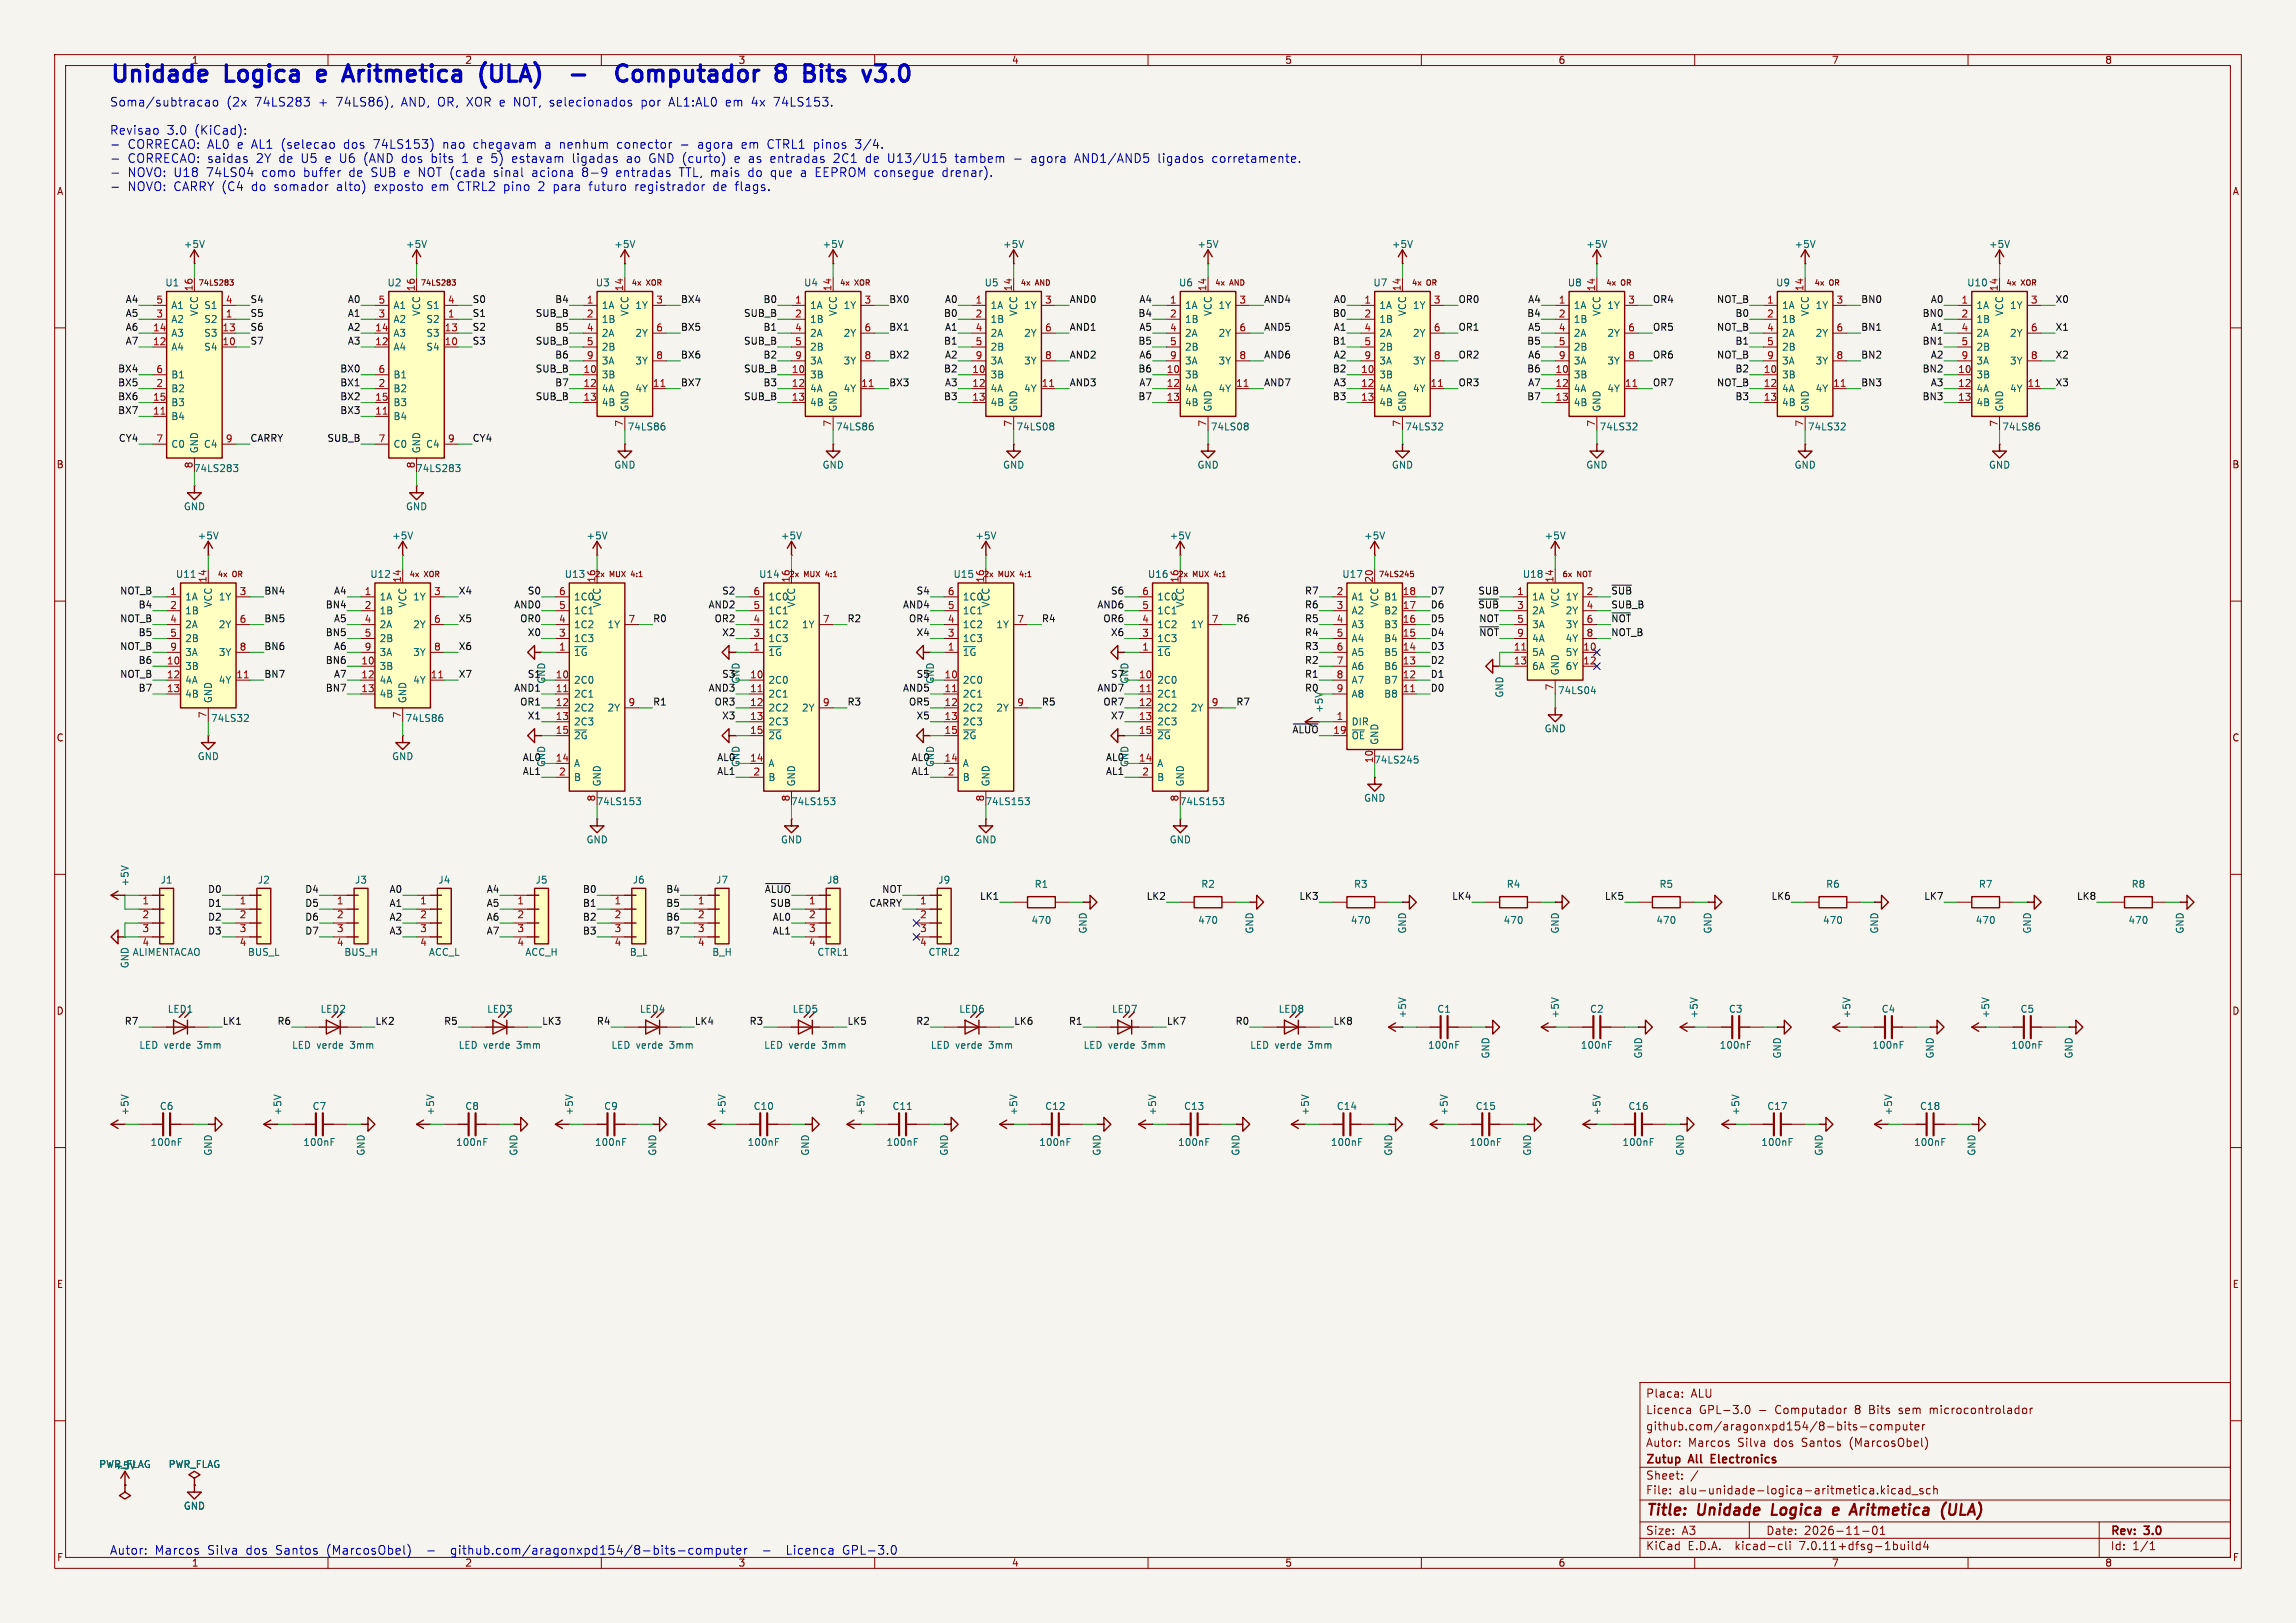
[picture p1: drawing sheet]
<svg xmlns="http://www.w3.org/2000/svg" width="420mm" height="297mm" viewBox="0 0 420 297" stroke-linecap="round" stroke-linejoin="round" font-family="sans-serif">
<defs><g id="words">
<g font-size="4.2" fill="#0000c2">
<text x="20" y="16.6">Unidade</text>
<text x="41.5" y="16.6">Logica</text>
<text x="59.5" y="16.6">e</text>
<text x="65.6" y="16.6">Aritmetica</text>
<text x="91.7" y="16.6">(ULA)</text>
<text x="121.5" y="16.6">Computador</text>
<text x="151.8" y="16.6">8</text>
<text x="158.1" y="16.6">Bits</text>
</g>
<g font-size="2.8" fill="#840000">
<text x="301" y="277.9">Title:</text>
<text x="310.6" y="277.9">Unidade</text>
<text x="325" y="277.9">Logica</text>
<text x="337" y="277.9">e</text>
<text x="341" y="277.9">Aritmetica</text>
<text x="358.4" y="277.9">(ULA)</text>
</g>
<g font-size="2.2" fill="#0000c2">
<text x="20" y="19.8">Soma/subtracao</text>
<text x="41.4" y="19.8">(2x</text>
<text x="46.6" y="19.8">74LS283</text>
<text x="58.4" y="19.8">+</text>
<text x="61.8" y="19.8">74LS86),</text>
<text x="73.9" y="19.8">AND, OR, XOR e NOT, selecionados</text>
<text x="118.5" y="19.8">por</text>
<text x="123.7" y="19.8">AL1:AL0</text>
<text x="134.2" y="19.8">em</text>
<text x="139.1" y="19.8">4x</text>
<text x="143.3" y="19.8">74LS153.</text>
<text x="20" y="25">Revisao</text>
<text x="23.3" y="27.5">CORRECAO: AL0</text>
<text x="30.5" y="25">3.0</text>
<text x="35.7" y="25">(KiCad):</text>
<text x="43.6" y="27.5">e AL1</text>
<text x="51.8" y="27.5">(selecao</text>
<text x="63.4" y="27.5">dos</text>
<text x="69" y="27.5">74LS153)</text>
<text x="81.8" y="27.5">nao</text>
<text x="87.5" y="27.5">chegavam</text>
<text x="100.8" y="27.5">a</text>
<text x="103.6" y="27.5">nenhum</text>
<text x="114.2" y="27.5">conector</text>
<text x="129.3" y="27.5">agora</text>
<text x="137.4" y="27.5">em</text>
<text x="142.3" y="27.5">CTRL1 pinos</text>
<text x="158.6" y="27.5">3/4.</text>
<text x="23.3" y="30.1">CORRECAO: saidas</text>
<text x="23.3" y="32.7">NOVO: U18</text>
<text x="23.3" y="35.3">NOVO: CARRY (C4</text>
<text x="37.9" y="32.7">74LS04</text>
<text x="46.3" y="35.3">do</text>
<text x="47.1" y="30.1">2Y de</text>
<text x="48.2" y="32.7">como</text>
<text x="50.6" y="35.3">somador</text>
<text x="55.5" y="30.1">U5</text>
<text x="56" y="32.7">buffer</text>
<text x="60.1" y="30.1">e U6</text>
<text x="62.1" y="35.3">alto)</text>
<text x="64.4" y="32.7">de</text>
<text x="67.3" y="30.1">(AND</text>
<text x="68.6" y="32.7">SUB</text>
<text x="69.2" y="35.3">exposto</text>
<text x="74.4" y="30.1">dos</text>
<text x="74.7" y="32.7">e NOT (cada</text>
<text x="79.8" y="35.3">em</text>
<text x="80" y="30.1">bits</text>
<text x="84.6" y="35.3">CTRL2 pino</text>
<text x="88.6" y="30.1">e 5)</text>
<text x="91.5" y="32.7">sinal</text>
<text x="95.3" y="30.1">estavam</text>
<text x="98.7" y="32.7">aciona</text>
<text x="99.7" y="35.3">2</text>
<text x="102.6" y="35.3">para</text>
<text x="106.5" y="30.1">ligadas</text>
<text x="108" y="32.7">8-9</text>
<text x="109.2" y="35.3">futuro</text>
<text x="114.3" y="32.7">entradas</text>
<text x="116.5" y="30.1">ao</text>
<text x="117.8" y="35.3">registrador</text>
<text x="120.8" y="30.1">GND (curto)</text>
<text x="126.1" y="32.7">TTL, mais</text>
<text x="132.2" y="35.3">de</text>
<text x="136.4" y="35.3">flags.</text>
<text x="136.7" y="30.1">e as</text>
<text x="138.9" y="32.7">do</text>
<text x="143.2" y="32.7">que</text>
<text x="143.5" y="30.1">entradas</text>
<text x="148.8" y="32.7">a</text>
<text x="151.6" y="32.7">EEPROM consegue</text>
<text x="155.2" y="30.1">2C1</text>
<text x="161.2" y="30.1">de</text>
<text x="165.4" y="30.1">U13/U15</text>
<text x="175.1" y="32.7">drenar).</text>
<text x="177.9" y="30.1">tambem</text>
<text x="188.7" y="30.1">-</text>
<text x="192" y="30.1">agora</text>
<text x="200.1" y="30.1">AND1/AND5</text>
<text x="215.5" y="30.1">ligados</text>
<text x="225.6" y="30.1">corretamente.</text>
<text x="20" y="284.8">Autor:</text>
<text x="28.3" y="284.8">Marcos</text>
<text x="38" y="284.8">Silva</text>
<text x="45.2" y="284.8">dos</text>
<text x="50.7" y="284.8">Santos</text>
<text x="60.2" y="284.8">(MarcosObel)</text>
<text x="83.4" y="284.8">github.com/aragonxpd154/8-bits-computer</text>
<text x="145.4" y="284.8">Licenca</text>
<text x="155.8" y="284.8">GPL-3.0</text>
</g>
<g font-size="2.1" fill="#840000">
<text x="301" y="256">Placa:</text>
<text x="309.3" y="256">ALU</text>
<text x="301" y="262">github.com/aragonxpd154/8-bits-computer</text>
<text x="301" y="259">Licenca</text>
<text x="310.8" y="259">GPL-3.0</text>
<text x="324.9" y="259">Computador</text>
<text x="339.6" y="259">8</text>
<text x="342.3" y="259">Bits</text>
<text x="347.9" y="259">sem</text>
<text x="353.7" y="259">microcontrolador</text>
<text x="301" y="268.2">Zutup</text>
<text x="301" y="265">Autor:</text>
<text x="308.8" y="265">Marcos</text>
<text x="309.1" y="268.2">All</text>
<text x="313.7" y="268.2">Electronics</text>
<text x="317.9" y="265">Silva</text>
<text x="324.7" y="265">dos</text>
<text x="329.9" y="265">Santos</text>
<text x="338.8" y="265">(MarcosObel)</text>
<text x="301" y="273.7">File:</text>
<text x="301" y="271">Sheet:</text>
<text x="307.1" y="273.7">alu-unidade-logica-aritmetica.kicad_sch</text>
<text x="301" y="281.1">Size:</text>
<text x="307.6" y="281.1">A3</text>
<text x="323" y="281.1">Date:</text>
<text x="330" y="281.1">2026-11-01</text>
<text x="386" y="281.3">Rev:</text>
<text x="392.4" y="281.3">3.0</text>
<text x="301" y="283.9">KiCad</text>
<text x="308.7" y="283.9">E.D.A.</text>
<text x="317.6" y="283.9">kicad-cli</text>
<text x="329.5" y="283.9">7.0.11+dfsg-1build4</text>
<text x="386" y="283.9">Id:</text>
<text x="390.1" y="283.9">1/1</text>
</g>
<g font-size="1.8" fill="#840000">
<text x="35" y="11.9">1</text>
<text x="85" y="11.9">2</text>
<text x="135" y="11.9">3</text>
<text x="185" y="11.9">4</text>
<text x="235" y="11.9">5</text>
<text x="285" y="11.9">6</text>
<text x="335" y="11.9">7</text>
<text x="385" y="11.9">8</text>
<text x="10.3" y="35.9">A</text>
<text x="408.3" y="35.9">A</text>
<text x="10.3" y="85.9">B</text>
<text x="408.2" y="85.9">B</text>
<text x="10.3" y="135.9">C</text>
<text x="408.2" y="135.9">C</text>
<text x="10.3" y="185.9">D</text>
<text x="408.2" y="185.9">D</text>
<text x="10.3" y="235.9">E</text>
<text x="408.3" y="235.9">E</text>
<text x="10.3" y="285.9">F</text>
<text x="35" y="286.9">1</text>
<text x="85" y="286.9">2</text>
<text x="135" y="286.9">3</text>
<text x="185" y="286.9">4</text>
<text x="235" y="286.9">5</text>
<text x="285" y="286.9">6</text>
<text x="335" y="286.9">7</text>
<text x="385" y="286.9">8</text>
<text x="408.3" y="285.9">F</text>
</g>
<g font-size="1.8" fill="#006464">
<text x="33.5" y="45.6">+5V</text>
<text x="74.2" y="45.6">+5V</text>
<text x="112.3" y="45.6">+5V</text>
<text x="150.4" y="45.6">+5V</text>
<text x="183.4" y="45.6">+5V</text>
<text x="218.9" y="45.6">+5V</text>
<text x="254.5" y="45.6">+5V</text>
<text x="290.1" y="45.6">+5V</text>
<text x="328.2" y="45.6">+5V</text>
<text x="363.7" y="45.6">+5V</text>
<text x="30.1" y="52.6">U1</text>
<text x="70.8" y="52.6">U2</text>
<text x="108.9" y="52.6">U3</text>
<text x="147" y="52.6">U4</text>
<text x="180" y="52.6">U5</text>
<text x="215.6" y="52.6">U6</text>
<text x="251.1" y="52.6">U7</text>
<text x="286.7" y="52.6">U8</text>
<text x="324.8" y="52.6">U9</text>
<text x="359.7" y="52.6">U10</text>
<text x="31.2" y="59.3">A2</text>
<text x="31.2" y="56.7">A1</text>
<text x="36.4" y="57.9" transform="rotate(-90 36.4 57.9)">VCC</text>
<text x="37.3" y="59.3">S2</text>
<text x="37.3" y="56.7">S1</text>
<text x="71.9" y="59.3">A2</text>
<text x="71.9" y="56.7">A1</text>
<text x="77.1" y="57.9" transform="rotate(-90 77.1 57.9)">VCC</text>
<text x="77.9" y="59.3">S2</text>
<text x="77.9" y="56.7">S1</text>
<text x="110" y="56.7">1A</text>
<text x="110" y="59.3">1B</text>
<text x="115.2" y="57.9" transform="rotate(-90 115.2 57.9)">VCC</text>
<text x="116.1" y="56.7">1Y</text>
<text x="148.1" y="56.7">1A</text>
<text x="148.1" y="59.3">1B</text>
<text x="153.3" y="57.9" transform="rotate(-90 153.3 57.9)">VCC</text>
<text x="154.2" y="56.7">1Y</text>
<text x="181.1" y="56.7">1A</text>
<text x="181.1" y="59.3">1B</text>
<text x="186.3" y="57.9" transform="rotate(-90 186.3 57.9)">VCC</text>
<text x="187.2" y="56.7">1Y</text>
<text x="216.7" y="56.7">1A</text>
<text x="216.7" y="59.3">1B</text>
<text x="221.8" y="57.9" transform="rotate(-90 221.8 57.9)">VCC</text>
<text x="222.8" y="56.7">1Y</text>
<text x="252.2" y="56.7">1A</text>
<text x="252.2" y="59.3">1B</text>
<text x="257.4" y="57.9" transform="rotate(-90 257.4 57.9)">VCC</text>
<text x="258.4" y="56.7">1Y</text>
<text x="287.8" y="56.7">1A</text>
<text x="287.8" y="59.3">1B</text>
<text x="293" y="57.9" transform="rotate(-90 293 57.9)">VCC</text>
<text x="293.9" y="56.7">1Y</text>
<text x="325.9" y="56.7">1A</text>
<text x="325.9" y="59.3">1B</text>
<text x="331.1" y="57.9" transform="rotate(-90 331.1 57.9)">VCC</text>
<text x="332" y="56.7">1Y</text>
<text x="361.4" y="56.7">1A</text>
<text x="361.4" y="59.3">1B</text>
<text x="366.6" y="57.9" transform="rotate(-90 366.6 57.9)">VCC</text>
<text x="367.6" y="56.7">1Y</text>
<text x="31.2" y="64.4">A4</text>
<text x="31.2" y="61.8">A3</text>
<text x="37.3" y="64.4">S4</text>
<text x="37.3" y="61.8">S3</text>
<text x="71.9" y="64.4">A4</text>
<text x="71.9" y="61.8">A3</text>
<text x="77.9" y="64.4">S4</text>
<text x="77.9" y="61.8">S3</text>
<text x="110" y="61.8">2A</text>
<text x="110" y="64.4">2B</text>
<text x="116.1" y="61.8">2Y</text>
<text x="148.1" y="61.8">2A</text>
<text x="148.1" y="64.4">2B</text>
<text x="154.2" y="61.8">2Y</text>
<text x="181.1" y="61.8">2A</text>
<text x="181.1" y="64.4">2B</text>
<text x="187.2" y="61.8">2Y</text>
<text x="216.7" y="61.8">2A</text>
<text x="216.7" y="64.4">2B</text>
<text x="222.8" y="61.8">2Y</text>
<text x="252.2" y="61.8">2A</text>
<text x="252.2" y="64.4">2B</text>
<text x="258.4" y="61.8">2Y</text>
<text x="287.8" y="61.8">2A</text>
<text x="287.8" y="64.4">2B</text>
<text x="293.9" y="61.8">2Y</text>
<text x="325.9" y="61.8">2A</text>
<text x="325.9" y="64.4">2B</text>
<text x="332" y="61.8">2Y</text>
<text x="361.4" y="61.8">2A</text>
<text x="361.4" y="64.4">2B</text>
<text x="367.6" y="61.8">2Y</text>
<text x="31.2" y="72">B2</text>
<text x="31.2" y="69.4">B1</text>
<text x="71.9" y="72">B2</text>
<text x="71.9" y="69.4">B1</text>
<text x="110" y="69.4">3B</text>
<text x="110" y="72">4A</text>
<text x="110" y="66.9">3A</text>
<text x="116.1" y="72">4Y</text>
<text x="116.1" y="66.9">3Y</text>
<text x="148.1" y="69.4">3B</text>
<text x="148.1" y="72">4A</text>
<text x="148.1" y="66.9">3A</text>
<text x="154.2" y="72">4Y</text>
<text x="154.2" y="66.9">3Y</text>
<text x="181.1" y="69.4">3B</text>
<text x="181.1" y="72">4A</text>
<text x="181.1" y="66.9">3A</text>
<text x="187.2" y="72">4Y</text>
<text x="187.2" y="66.9">3Y</text>
<text x="216.7" y="69.4">3B</text>
<text x="216.7" y="72">4A</text>
<text x="216.7" y="66.9">3A</text>
<text x="222.8" y="72">4Y</text>
<text x="222.8" y="66.9">3Y</text>
<text x="252.2" y="69.4">3B</text>
<text x="252.2" y="72">4A</text>
<text x="252.2" y="66.9">3A</text>
<text x="258.4" y="72">4Y</text>
<text x="258.4" y="66.9">3Y</text>
<text x="287.8" y="69.4">3B</text>
<text x="287.8" y="72">4A</text>
<text x="287.8" y="66.9">3A</text>
<text x="293.9" y="72">4Y</text>
<text x="293.9" y="66.9">3Y</text>
<text x="325.9" y="69.4">3B</text>
<text x="325.9" y="72">4A</text>
<text x="325.9" y="66.9">3A</text>
<text x="332" y="72">4Y</text>
<text x="332" y="66.9">3Y</text>
<text x="361.4" y="69.4">3B</text>
<text x="361.4" y="72">4A</text>
<text x="361.4" y="66.9">3A</text>
<text x="367.6" y="72">4Y</text>
<text x="367.6" y="66.9">3Y</text>
<text x="31.2" y="77.1">B4</text>
<text x="31.2" y="74.5">B3</text>
<text x="71.9" y="77.1">B4</text>
<text x="71.9" y="74.5">B3</text>
<text x="110" y="74.5">4B</text>
<text x="115.2" y="75.4" transform="rotate(-90 115.2 75.4)">GND</text>
<text x="148.1" y="74.5">4B</text>
<text x="153.3" y="75.4" transform="rotate(-90 153.3 75.4)">GND</text>
<text x="181.1" y="74.5">4B</text>
<text x="186.3" y="75.4" transform="rotate(-90 186.3 75.4)">GND</text>
<text x="216.7" y="74.5">4B</text>
<text x="221.8" y="75.4" transform="rotate(-90 221.8 75.4)">GND</text>
<text x="252.2" y="74.5">4B</text>
<text x="257.4" y="75.4" transform="rotate(-90 257.4 75.4)">GND</text>
<text x="287.8" y="74.5">4B</text>
<text x="293" y="75.4" transform="rotate(-90 293 75.4)">GND</text>
<text x="325.9" y="74.5">4B</text>
<text x="331.1" y="75.4" transform="rotate(-90 331.1 75.4)">GND</text>
<text x="361.4" y="74.5">4B</text>
<text x="366.6" y="75.4" transform="rotate(-90 366.6 75.4)">GND</text>
<text x="31.2" y="82.1">C0</text>
<text x="36.4" y="83.1" transform="rotate(-90 36.4 83.1)">GND</text>
<text x="37.2" y="82.1">C4</text>
<text x="71.9" y="82.1">C0</text>
<text x="77.1" y="83.1" transform="rotate(-90 77.1 83.1)">GND</text>
<text x="77.8" y="82.1">C4</text>
<text x="114.7" y="79">74LS86</text>
<text x="152.8" y="79">74LS86</text>
<text x="185.8" y="79">74LS08</text>
<text x="221.4" y="79">74LS08</text>
<text x="256.9" y="79">74LS32</text>
<text x="292.5" y="79">74LS32</text>
<text x="330.6" y="79">74LS32</text>
<text x="366.2" y="79">74LS86</text>
<text x="35.4" y="86.6">74LS283</text>
<text x="76" y="86.6">74LS283</text>
<text x="112.3" y="86">GND</text>
<text x="150.4" y="86">GND</text>
<text x="183.4" y="86">GND</text>
<text x="218.9" y="86">GND</text>
<text x="254.5" y="86">GND</text>
<text x="290.1" y="86">GND</text>
<text x="328.2" y="86">GND</text>
<text x="363.7" y="86">GND</text>
<text x="33.5" y="93.6">GND</text>
<text x="74.2" y="93.6">GND</text>
<text x="36.1" y="98.9">+5V</text>
<text x="71.6" y="98.9">+5V</text>
<text x="107.2" y="98.9">+5V</text>
<text x="142.7" y="98.9">+5V</text>
<text x="178.3" y="98.9">+5V</text>
<text x="213.9" y="98.9">+5V</text>
<text x="249.4" y="98.9">+5V</text>
<text x="282.4" y="98.9">+5V</text>
<text x="32.1" y="105.9">U11</text>
<text x="67.6" y="105.9">U12</text>
<text x="103.2" y="105.9">U13</text>
<text x="138.8" y="105.9">U14</text>
<text x="174.3" y="105.9">U15</text>
<text x="209.9" y="105.9">U16</text>
<text x="245.4" y="105.9">U17</text>
<text x="278.5" y="105.9">U18</text>
<text x="33.8" y="110.1">1A</text>
<text x="33.8" y="112.6">1B</text>
<text x="39" y="111.3" transform="rotate(-90 39 111.3)">VCC</text>
<text x="39.9" y="110.1">1Y</text>
<text x="69.3" y="110.1">1A</text>
<text x="69.3" y="112.6">1B</text>
<text x="74.5" y="111.3" transform="rotate(-90 74.5 111.3)">VCC</text>
<text x="75.5" y="110.1">1Y</text>
<text x="104.9" y="112.6">1C1</text>
<text x="104.9" y="110.1">1C0</text>
<text x="110.1" y="111.3" transform="rotate(-90 110.1 111.3)">VCC</text>
<text x="140.5" y="112.6">1C1</text>
<text x="140.5" y="110.1">1C0</text>
<text x="145.6" y="111.3" transform="rotate(-90 145.6 111.3)">VCC</text>
<text x="176" y="112.6">1C1</text>
<text x="176" y="110.1">1C0</text>
<text x="181.2" y="111.3" transform="rotate(-90 181.2 111.3)">VCC</text>
<text x="211.6" y="112.6">1C1</text>
<text x="211.6" y="110.1">1C0</text>
<text x="216.8" y="111.3" transform="rotate(-90 216.8 111.3)">VCC</text>
<text x="247.1" y="110.1">A1</text>
<text x="247.1" y="112.6">A2</text>
<text x="252.3" y="111.3" transform="rotate(-90 252.3 111.3)">VCC</text>
<text x="253.1" y="112.6">B2</text>
<text x="253.1" y="110.1">B1</text>
<text x="280.2" y="110.1">1A</text>
<text x="280.2" y="112.6">2A</text>
<text x="285.3" y="111.3" transform="rotate(-90 285.3 111.3)">VCC</text>
<text x="286.3" y="110.1">1Y</text>
<text x="286.3" y="112.6">2Y</text>
<text x="33.8" y="115.2">2A</text>
<text x="33.8" y="117.7">2B</text>
<text x="39.9" y="115.2">2Y</text>
<text x="69.3" y="115.2">2A</text>
<text x="69.3" y="117.7">2B</text>
<text x="75.5" y="115.2">2Y</text>
<text x="104.9" y="117.7">1C3</text>
<text x="104.9" y="115.2">1C2</text>
<text x="111" y="115.2">1Y</text>
<text x="140.5" y="117.7">1C3</text>
<text x="140.5" y="115.2">1C2</text>
<text x="146.6" y="115.2">1Y</text>
<text x="176" y="117.7">1C3</text>
<text x="176" y="115.2">1C2</text>
<text x="182.2" y="115.2">1Y</text>
<text x="211.6" y="117.7">1C3</text>
<text x="211.6" y="115.2">1C2</text>
<text x="217.7" y="115.2">1Y</text>
<text x="247.1" y="115.2">A3</text>
<text x="247.1" y="117.7">A4</text>
<text x="253.1" y="117.7">B4</text>
<text x="253.1" y="115.2">B3</text>
<text x="280.2" y="115.2">3A</text>
<text x="280.2" y="117.7">4A</text>
<text x="286.3" y="115.2">3Y</text>
<text x="286.3" y="117.7">4Y</text>
<text x="33.8" y="122.8">3B</text>
<text x="33.8" y="125.3">4A</text>
<text x="33.8" y="120.2">3A</text>
<text x="39.9" y="125.3">4Y</text>
<text x="39.9" y="120.2">3Y</text>
<text x="69.3" y="122.8">3B</text>
<text x="69.3" y="125.3">4A</text>
<text x="69.3" y="120.2">3A</text>
<text x="75.5" y="125.3">4Y</text>
<text x="75.5" y="120.2">3Y</text>
<text x="104.9" y="120.2">~{1G}</text>
<text x="104.9" y="125.3">2C0</text>
<text x="140.5" y="120.2">~{1G}</text>
<text x="140.5" y="125.3">2C0</text>
<text x="176" y="120.2">~{1G}</text>
<text x="176" y="125.3">2C0</text>
<text x="206.6" y="125.2" transform="rotate(-90 206.6 125.2)">GND</text>
<text x="211.6" y="120.2">~{1G}</text>
<text x="211.6" y="125.3">2C0</text>
<text x="247.1" y="120.2">A5</text>
<text x="247.1" y="122.8">A6</text>
<text x="247.1" y="125.3">A7</text>
<text x="253.1" y="125.3">B7</text>
<text x="253.1" y="122.8">B6</text>
<text x="253.1" y="120.2">B5</text>
<text x="280.2" y="120.2">5A</text>
<text x="280.2" y="122.8">6A</text>
<text x="285.3" y="123.7" transform="rotate(-90 285.3 123.7)">GND</text>
<text x="286.3" y="120.2">5Y</text>
<text x="286.3" y="122.8">6Y</text>
<text x="33.8" y="127.9">4B</text>
<text x="39" y="128.8" transform="rotate(-90 39 128.8)">GND</text>
<text x="69.3" y="127.9">4B</text>
<text x="74.5" y="128.8" transform="rotate(-90 74.5 128.8)">GND</text>
<text x="104.9" y="127.9">2C1</text>
<text x="104.9" y="130.4">2C2</text>
<text x="111" y="130.4">2Y</text>
<text x="140.5" y="127.9">2C1</text>
<text x="140.5" y="130.4">2C2</text>
<text x="146.6" y="130.4">2Y</text>
<text x="176" y="127.9">2C1</text>
<text x="176" y="130.4">2C2</text>
<text x="182.2" y="130.4">2Y</text>
<text x="211.6" y="127.9">2C1</text>
<text x="211.6" y="130.4">2C2</text>
<text x="217.7" y="130.4">2Y</text>
<text x="242.2" y="130.6" transform="rotate(-90 242.2 130.6)">+5V</text>
<text x="247.1" y="127.9">A8</text>
<text x="253.1" y="127.9">B8</text>
<text x="275.2" y="127.8" transform="rotate(-90 275.2 127.8)">GND</text>
<text x="284.9" y="127.2">74LS04</text>
<text x="38.5" y="132.3">74LS32</text>
<text x="74.1" y="132.3">74LS86</text>
<text x="104.9" y="132.9">2C3</text>
<text x="104.9" y="135.5">~{2G}</text>
<text x="140.5" y="132.9">2C3</text>
<text x="140.5" y="135.5">~{2G}</text>
<text x="176" y="132.9">2C3</text>
<text x="176" y="135.5">~{2G}</text>
<text x="211.6" y="132.9">2C3</text>
<text x="211.6" y="135.5">~{2G}</text>
<text x="247.1" y="132.9">DIR</text>
<text x="247.1" y="135.5">~{OE}</text>
<text x="252.3" y="136.4" transform="rotate(-90 252.3 136.4)">GND</text>
<text x="282.4" y="134.2">GND</text>
<text x="36.1" y="139.3">GND</text>
<text x="71.6" y="139.3">GND</text>
<text x="99.9" y="140.5" transform="rotate(-90 99.9 140.5)">GND</text>
<text x="104.9" y="140.6">A</text>
<text x="104.9" y="143.1">B</text>
<text x="135.5" y="140.5" transform="rotate(-90 135.5 140.5)">GND</text>
<text x="140.5" y="140.6">A</text>
<text x="140.5" y="143.1">B</text>
<text x="171" y="140.5" transform="rotate(-90 171 140.5)">GND</text>
<text x="176" y="140.6">A</text>
<text x="176" y="143.1">B</text>
<text x="206.6" y="140.5" transform="rotate(-90 206.6 140.5)">GND</text>
<text x="211.6" y="140.6">A</text>
<text x="211.6" y="143.1">B</text>
<text x="251.3" y="139.9">74LS245</text>
<text x="109" y="147.5">74LS153</text>
<text x="110.1" y="144" transform="rotate(-90 110.1 144)">GND</text>
<text x="144.6" y="147.5">74LS153</text>
<text x="145.6" y="144" transform="rotate(-90 145.6 144)">GND</text>
<text x="180.1" y="147.5">74LS153</text>
<text x="181.2" y="144" transform="rotate(-90 181.2 144)">GND</text>
<text x="215.7" y="147.5">74LS153</text>
<text x="216.8" y="144" transform="rotate(-90 216.8 144)">GND</text>
<text x="249.4" y="146.9">GND</text>
<text x="107.2" y="154.5">GND</text>
<text x="142.7" y="154.5">GND</text>
<text x="178.3" y="154.5">GND</text>
<text x="213.9" y="154.5">GND</text>
<text x="29.3" y="161.9">J1</text>
<text x="47.1" y="161.9">J2</text>
<text x="64.8" y="161.9">J3</text>
<text x="80.1" y="161.9">J4</text>
<text x="97.9" y="161.9">J5</text>
<text x="115.6" y="161.9">J6</text>
<text x="130.9" y="161.9">J7</text>
<text x="151.2" y="161.9">J8</text>
<text x="171.5" y="161.9">J9</text>
<text x="23.7" y="162.3" transform="rotate(-90 23.7 162.3)">+5V</text>
<text x="189.2" y="162.7">R1</text>
<text x="219.6" y="162.7">R2</text>
<text x="247.6" y="162.7">R3</text>
<text x="275.5" y="162.7">R4</text>
<text x="303.5" y="162.7">R5</text>
<text x="333.9" y="162.7">R6</text>
<text x="361.9" y="162.7">R7</text>
<text x="389.8" y="162.7">R8</text>
<text x="188.6" y="169.3">470</text>
<text x="199" y="170.9" transform="rotate(-90 199 170.9)">GND</text>
<text x="219.1" y="169.3">470</text>
<text x="229.5" y="170.9" transform="rotate(-90 229.5 170.9)">GND</text>
<text x="247" y="169.3">470</text>
<text x="257.4" y="170.9" transform="rotate(-90 257.4 170.9)">GND</text>
<text x="274.9" y="169.3">470</text>
<text x="285.3" y="170.9" transform="rotate(-90 285.3 170.9)">GND</text>
<text x="302.9" y="169.3">470</text>
<text x="313.3" y="170.9" transform="rotate(-90 313.3 170.9)">GND</text>
<text x="333.4" y="169.3">470</text>
<text x="343.8" y="170.9" transform="rotate(-90 343.8 170.9)">GND</text>
<text x="361.3" y="169.3">470</text>
<text x="371.7" y="170.9" transform="rotate(-90 371.7 170.9)">GND</text>
<text x="389.2" y="169.3">470</text>
<text x="399.6" y="170.9" transform="rotate(-90 399.6 170.9)">GND</text>
<text x="23.7" y="177.3" transform="rotate(-90 23.7 177.3)">GND</text>
<text x="24.2" y="175.1">ALIMENTACAO</text>
<text x="45.3" y="175.1">BUS_L</text>
<text x="62.9" y="175.1">BUS_H</text>
<text x="78.4" y="175.1">ACC_L</text>
<text x="96" y="175.1">ACC_H</text>
<text x="115.1" y="175.1">B_L</text>
<text x="130.2" y="175.1">B_H</text>
<text x="149.4" y="175.1">CTRL1</text>
<text x="169.7" y="175.1">CTRL2</text>
<text x="30.6" y="185.5">LED1</text>
<text x="58.5" y="185.5">LED2</text>
<text x="89" y="185.5">LED3</text>
<text x="116.9" y="185.5">LED4</text>
<text x="144.9" y="185.5">LED5</text>
<text x="175.4" y="185.5">LED6</text>
<text x="203.3" y="185.5">LED7</text>
<text x="233.8" y="185.5">LED8</text>
<text x="262.8" y="185.5">C1</text>
<text x="290.8" y="185.5">C2</text>
<text x="316.2" y="185.5">C3</text>
<text x="344.1" y="185.5">C4</text>
<text x="369.5" y="185.5">C5</text>
<text x="257.4" y="186.4" transform="rotate(-90 257.4 186.4)">+5V</text>
<text x="285.3" y="186.4" transform="rotate(-90 285.3 186.4)">+5V</text>
<text x="310.7" y="186.4" transform="rotate(-90 310.7 186.4)">+5V</text>
<text x="338.7" y="186.4" transform="rotate(-90 338.7 186.4)">+5V</text>
<text x="364.1" y="186.4" transform="rotate(-90 364.1 186.4)">+5V</text>
<text x="25.4" y="192.1">LED verde</text>
<text x="36.3" y="192.1">3mm</text>
<text x="53.3" y="192.1">LED verde</text>
<text x="64.2" y="192.1">3mm</text>
<text x="83.8" y="192.1">LED verde</text>
<text x="94.7" y="192.1">3mm</text>
<text x="111.7" y="192.1">LED verde</text>
<text x="122.6" y="192.1">3mm</text>
<text x="139.7" y="192.1">LED verde</text>
<text x="150.6" y="192.1">3mm</text>
<text x="170.2" y="192.1">LED verde</text>
<text x="181" y="192.1">3mm</text>
<text x="198.1" y="192.1">LED verde</text>
<text x="209" y="192.1">3mm</text>
<text x="228.6" y="192.1">LED verde</text>
<text x="239.5" y="192.1">3mm</text>
<text x="261.1" y="192.1">100nF</text>
<text x="272.6" y="193.8" transform="rotate(-90 272.6 193.8)">GND</text>
<text x="289.1" y="192.1">100nF</text>
<text x="300.6" y="193.8" transform="rotate(-90 300.6 193.8)">GND</text>
<text x="314.5" y="192.1">100nF</text>
<text x="326" y="193.8" transform="rotate(-90 326 193.8)">GND</text>
<text x="342.4" y="192.1">100nF</text>
<text x="353.9" y="193.8" transform="rotate(-90 353.9 193.8)">GND</text>
<text x="367.8" y="192.1">100nF</text>
<text x="379.3" y="193.8" transform="rotate(-90 379.3 193.8)">GND</text>
<text x="29.1" y="203.3">C6</text>
<text x="57.1" y="203.3">C7</text>
<text x="85" y="203.3">C8</text>
<text x="110.4" y="203.3">C9</text>
<text x="137.8" y="203.3">C10</text>
<text x="163.2" y="203.3">C11</text>
<text x="191.1" y="203.3">C12</text>
<text x="216.5" y="203.3">C13</text>
<text x="244.4" y="203.3">C14</text>
<text x="269.8" y="203.3">C15</text>
<text x="297.8" y="203.3">C16</text>
<text x="323.2" y="203.3">C17</text>
<text x="351.1" y="203.3">C18</text>
<text x="23.7" y="204.2" transform="rotate(-90 23.7 204.2)">+5V</text>
<text x="27.4" y="209.9">100nF</text>
<text x="51.7" y="204.2" transform="rotate(-90 51.7 204.2)">+5V</text>
<text x="55.4" y="209.9">100nF</text>
<text x="79.6" y="204.2" transform="rotate(-90 79.6 204.2)">+5V</text>
<text x="83.3" y="209.9">100nF</text>
<text x="105" y="204.2" transform="rotate(-90 105 204.2)">+5V</text>
<text x="108.7" y="209.9">100nF</text>
<text x="132.9" y="204.2" transform="rotate(-90 132.9 204.2)">+5V</text>
<text x="136.7" y="209.9">100nF</text>
<text x="158.3" y="204.2" transform="rotate(-90 158.3 204.2)">+5V</text>
<text x="162.1" y="209.9">100nF</text>
<text x="186.3" y="204.2" transform="rotate(-90 186.3 204.2)">+5V</text>
<text x="190" y="209.9">100nF</text>
<text x="211.7" y="204.2" transform="rotate(-90 211.7 204.2)">+5V</text>
<text x="215.4" y="209.9">100nF</text>
<text x="239.6" y="204.2" transform="rotate(-90 239.6 204.2)">+5V</text>
<text x="243.3" y="209.9">100nF</text>
<text x="265" y="204.2" transform="rotate(-90 265 204.2)">+5V</text>
<text x="268.7" y="209.9">100nF</text>
<text x="293" y="204.2" transform="rotate(-90 293 204.2)">+5V</text>
<text x="296.7" y="209.9">100nF</text>
<text x="318.4" y="204.2" transform="rotate(-90 318.4 204.2)">+5V</text>
<text x="322.1" y="209.9">100nF</text>
<text x="346.3" y="204.2" transform="rotate(-90 346.3 204.2)">+5V</text>
<text x="350" y="209.9">100nF</text>
<text x="39" y="211.6" transform="rotate(-90 39 211.6)">GND</text>
<text x="66.9" y="211.6" transform="rotate(-90 66.9 211.6)">GND</text>
<text x="94.8" y="211.6" transform="rotate(-90 94.8 211.6)">GND</text>
<text x="120.2" y="211.6" transform="rotate(-90 120.2 211.6)">GND</text>
<text x="148.2" y="211.6" transform="rotate(-90 148.2 211.6)">GND</text>
<text x="173.6" y="211.6" transform="rotate(-90 173.6 211.6)">GND</text>
<text x="201.5" y="211.6" transform="rotate(-90 201.5 211.6)">GND</text>
<text x="226.9" y="211.6" transform="rotate(-90 226.9 211.6)">GND</text>
<text x="254.9" y="211.6" transform="rotate(-90 254.9 211.6)">GND</text>
<text x="280.3" y="211.6" transform="rotate(-90 280.3 211.6)">GND</text>
<text x="308.2" y="211.6" transform="rotate(-90 308.2 211.6)">GND</text>
<text x="333.6" y="211.6" transform="rotate(-90 333.6 211.6)">GND</text>
<text x="361.5" y="211.6" transform="rotate(-90 361.5 211.6)">GND</text>
<text x="18" y="268.8">PWR_FLAG</text>
<text x="20.8" y="269.1">+5V</text>
<text x="30.7" y="268.8">PWR_FLAG</text>
<text x="33.5" y="276.5">GND</text>
</g>
<g font-size="1.8" fill="#a90000">
<text x="35.3" y="53.4" transform="rotate(-90 35.3 53.4)">16</text>
<text x="75.9" y="53.4" transform="rotate(-90 75.9 53.4)">16</text>
<text x="114" y="53.4" transform="rotate(-90 114 53.4)">14</text>
<text x="152.1" y="53.4" transform="rotate(-90 152.1 53.4)">14</text>
<text x="185.2" y="53.4" transform="rotate(-90 185.2 53.4)">14</text>
<text x="220.7" y="53.4" transform="rotate(-90 220.7 53.4)">14</text>
<text x="256.3" y="53.4" transform="rotate(-90 256.3 53.4)">14</text>
<text x="291.8" y="53.4" transform="rotate(-90 291.8 53.4)">14</text>
<text x="329.9" y="53.4" transform="rotate(-90 329.9 53.4)">14</text>
<text x="365.5" y="53.4" transform="rotate(-90 365.5 53.4)">14</text>
<text x="28.5" y="58.2">3</text>
<text x="28.5" y="55.6">5</text>
<text x="41.2" y="58.2">1</text>
<text x="41.2" y="55.6">4</text>
<text x="69.1" y="58.2">3</text>
<text x="69.1" y="55.6">5</text>
<text x="81.8" y="58.2">1</text>
<text x="81.8" y="55.6">4</text>
<text x="107.2" y="55.6">1</text>
<text x="107.2" y="58.2">2</text>
<text x="119.9" y="55.6">3</text>
<text x="145.3" y="55.6">1</text>
<text x="145.3" y="58.2">2</text>
<text x="158" y="55.6">3</text>
<text x="178.4" y="55.6">1</text>
<text x="178.4" y="58.2">2</text>
<text x="191.1" y="55.6">3</text>
<text x="213.9" y="55.6">1</text>
<text x="213.9" y="58.2">2</text>
<text x="226.6" y="55.6">3</text>
<text x="249.5" y="55.6">1</text>
<text x="249.5" y="58.2">2</text>
<text x="262.2" y="55.6">3</text>
<text x="285" y="55.6">1</text>
<text x="285" y="58.2">2</text>
<text x="297.7" y="55.6">3</text>
<text x="323.1" y="55.6">1</text>
<text x="323.1" y="58.2">2</text>
<text x="335.8" y="55.6">3</text>
<text x="358.7" y="55.6">1</text>
<text x="358.7" y="58.2">2</text>
<text x="371.4" y="55.6">3</text>
<text x="27.9" y="63.2">12</text>
<text x="27.9" y="60.7">14</text>
<text x="40.6" y="63.2">10</text>
<text x="40.6" y="60.7">13</text>
<text x="68.5" y="63.2">12</text>
<text x="68.5" y="60.7">14</text>
<text x="81.2" y="63.2">10</text>
<text x="81.2" y="60.7">13</text>
<text x="107.2" y="60.7">4</text>
<text x="107.2" y="63.2">5</text>
<text x="107.2" y="65.8">9</text>
<text x="119.9" y="60.7">6</text>
<text x="119.9" y="65.8">8</text>
<text x="145.3" y="60.7">4</text>
<text x="145.3" y="63.2">5</text>
<text x="145.3" y="65.8">9</text>
<text x="158" y="60.7">6</text>
<text x="158" y="65.8">8</text>
<text x="178.4" y="60.7">4</text>
<text x="178.4" y="63.2">5</text>
<text x="178.4" y="65.8">9</text>
<text x="191.1" y="60.7">6</text>
<text x="191.1" y="65.8">8</text>
<text x="213.9" y="60.7">4</text>
<text x="213.9" y="63.2">5</text>
<text x="213.9" y="65.8">9</text>
<text x="226.6" y="60.7">6</text>
<text x="226.6" y="65.8">8</text>
<text x="249.5" y="60.7">4</text>
<text x="249.5" y="63.2">5</text>
<text x="249.5" y="65.8">9</text>
<text x="262.2" y="60.7">6</text>
<text x="262.2" y="65.8">8</text>
<text x="285" y="60.7">4</text>
<text x="285" y="63.2">5</text>
<text x="285" y="65.8">9</text>
<text x="297.7" y="60.7">6</text>
<text x="297.7" y="65.8">8</text>
<text x="323.1" y="60.7">4</text>
<text x="323.1" y="63.2">5</text>
<text x="323.1" y="65.8">9</text>
<text x="335.8" y="60.7">6</text>
<text x="335.8" y="65.8">8</text>
<text x="358.7" y="60.7">4</text>
<text x="358.7" y="63.2">5</text>
<text x="358.7" y="65.8">9</text>
<text x="371.4" y="60.7">6</text>
<text x="371.4" y="65.8">8</text>
<text x="28.5" y="70.9">2</text>
<text x="28.5" y="68.3">6</text>
<text x="69.1" y="70.9">2</text>
<text x="69.1" y="68.3">6</text>
<text x="106.6" y="68.3">10</text>
<text x="106.6" y="70.9">12</text>
<text x="119.3" y="70.9">11</text>
<text x="144.7" y="68.3">10</text>
<text x="144.7" y="70.9">12</text>
<text x="157.4" y="70.9">11</text>
<text x="177.8" y="68.3">10</text>
<text x="177.8" y="70.9">12</text>
<text x="190.5" y="70.9">11</text>
<text x="213.3" y="68.3">10</text>
<text x="213.3" y="70.9">12</text>
<text x="226" y="70.9">11</text>
<text x="248.9" y="68.3">10</text>
<text x="248.9" y="70.9">12</text>
<text x="261.6" y="70.9">11</text>
<text x="284.4" y="68.3">10</text>
<text x="284.4" y="70.9">12</text>
<text x="297.1" y="70.9">11</text>
<text x="322.5" y="68.3">10</text>
<text x="322.5" y="70.9">12</text>
<text x="335.2" y="70.9">11</text>
<text x="358.1" y="68.3">10</text>
<text x="358.1" y="70.9">12</text>
<text x="370.8" y="70.9">11</text>
<text x="27.9" y="75.9">11</text>
<text x="27.9" y="73.4">15</text>
<text x="68.5" y="75.9">11</text>
<text x="68.5" y="73.4">15</text>
<text x="106.6" y="73.4">13</text>
<text x="144.7" y="73.4">13</text>
<text x="177.8" y="73.4">13</text>
<text x="213.3" y="73.4">13</text>
<text x="248.9" y="73.4">13</text>
<text x="284.4" y="73.4">13</text>
<text x="322.5" y="73.4">13</text>
<text x="358.1" y="73.4">13</text>
<text x="28.5" y="81">7</text>
<text x="41.2" y="81">9</text>
<text x="69.1" y="81">7</text>
<text x="81.8" y="81">9</text>
<text x="114" y="78.2" transform="rotate(-90 114 78.2)">7</text>
<text x="152.1" y="78.2" transform="rotate(-90 152.1 78.2)">7</text>
<text x="185.2" y="78.2" transform="rotate(-90 185.2 78.2)">7</text>
<text x="220.7" y="78.2" transform="rotate(-90 220.7 78.2)">7</text>
<text x="256.3" y="78.2" transform="rotate(-90 256.3 78.2)">7</text>
<text x="291.8" y="78.2" transform="rotate(-90 291.8 78.2)">7</text>
<text x="329.9" y="78.2" transform="rotate(-90 329.9 78.2)">7</text>
<text x="365.5" y="78.2" transform="rotate(-90 365.5 78.2)">7</text>
<text x="35.3" y="85.8" transform="rotate(-90 35.3 85.8)">8</text>
<text x="75.9" y="85.8" transform="rotate(-90 75.9 85.8)">8</text>
<text x="37.8" y="106.7" transform="rotate(-90 37.8 106.7)">14</text>
<text x="73.4" y="106.7" transform="rotate(-90 73.4 106.7)">14</text>
<text x="109" y="106.7" transform="rotate(-90 109 106.7)">16</text>
<text x="144.5" y="106.7" transform="rotate(-90 144.5 106.7)">16</text>
<text x="180.1" y="106.7" transform="rotate(-90 180.1 106.7)">16</text>
<text x="215.6" y="106.7" transform="rotate(-90 215.6 106.7)">16</text>
<text x="251.2" y="106.7" transform="rotate(-90 251.2 106.7)">20</text>
<text x="284.2" y="106.7" transform="rotate(-90 284.2 106.7)">14</text>
<text x="31" y="109">1</text>
<text x="31" y="111.5">2</text>
<text x="43.7" y="109">3</text>
<text x="66.6" y="109">1</text>
<text x="66.6" y="111.5">2</text>
<text x="79.3" y="109">3</text>
<text x="102.2" y="111.5">5</text>
<text x="102.2" y="109">6</text>
<text x="137.7" y="111.5">5</text>
<text x="137.7" y="109">6</text>
<text x="173.3" y="111.5">5</text>
<text x="173.3" y="109">6</text>
<text x="208.8" y="111.5">5</text>
<text x="208.8" y="109">6</text>
<text x="244.4" y="109">2</text>
<text x="244.4" y="111.5">3</text>
<text x="256.5" y="111.5">17</text>
<text x="256.5" y="109">18</text>
<text x="277.4" y="109">1</text>
<text x="277.4" y="111.5">3</text>
<text x="290.1" y="109">2</text>
<text x="290.1" y="111.5">4</text>
<text x="31" y="114">4</text>
<text x="31" y="116.6">5</text>
<text x="31" y="119.1">9</text>
<text x="43.7" y="114">6</text>
<text x="43.7" y="119.1">8</text>
<text x="66.6" y="114">4</text>
<text x="66.6" y="116.6">5</text>
<text x="66.6" y="119.1">9</text>
<text x="79.3" y="114">6</text>
<text x="79.3" y="119.1">8</text>
<text x="102.2" y="119.1">1</text>
<text x="102.2" y="116.6">3</text>
<text x="102.2" y="114">4</text>
<text x="114.9" y="114">7</text>
<text x="137.7" y="119.1">1</text>
<text x="137.7" y="116.6">3</text>
<text x="137.7" y="114">4</text>
<text x="150.4" y="114">7</text>
<text x="173.3" y="119.1">1</text>
<text x="173.3" y="116.6">3</text>
<text x="173.3" y="114">4</text>
<text x="186" y="114">7</text>
<text x="208.8" y="119.1">1</text>
<text x="208.8" y="116.6">3</text>
<text x="208.8" y="114">4</text>
<text x="221.5" y="114">7</text>
<text x="244.4" y="114">4</text>
<text x="244.4" y="116.6">5</text>
<text x="244.4" y="119.1">6</text>
<text x="256.5" y="119.1">14</text>
<text x="256.5" y="116.6">15</text>
<text x="256.5" y="114">16</text>
<text x="276.8" y="119.1">11</text>
<text x="277.4" y="114">5</text>
<text x="289.5" y="119.1">10</text>
<text x="290.1" y="114">6</text>
<text x="290.1" y="116.6">8</text>
<text x="30.4" y="121.7">10</text>
<text x="30.4" y="124.2">12</text>
<text x="43.1" y="124.2">11</text>
<text x="66" y="121.7">10</text>
<text x="66" y="124.2">12</text>
<text x="78.7" y="124.2">11</text>
<text x="101.6" y="124.2">10</text>
<text x="137.1" y="124.2">10</text>
<text x="172.7" y="124.2">10</text>
<text x="208.2" y="124.2">10</text>
<text x="244.4" y="121.7">7</text>
<text x="244.4" y="124.2">8</text>
<text x="256.5" y="124.2">12</text>
<text x="256.5" y="121.7">13</text>
<text x="276.8" y="121.7">13</text>
<text x="289.5" y="121.7">12</text>
<text x="30.4" y="126.7">13</text>
<text x="37.8" y="131.5" transform="rotate(-90 37.8 131.5)">7</text>
<text x="66" y="126.7">13</text>
<text x="73.4" y="131.5" transform="rotate(-90 73.4 131.5)">7</text>
<text x="101.6" y="126.7">11</text>
<text x="101.6" y="129.3">12</text>
<text x="101.6" y="131.8">13</text>
<text x="114.9" y="129.3">9</text>
<text x="137.1" y="126.7">11</text>
<text x="137.1" y="129.3">12</text>
<text x="137.1" y="131.8">13</text>
<text x="150.4" y="129.3">9</text>
<text x="172.7" y="126.7">11</text>
<text x="172.7" y="129.3">12</text>
<text x="172.7" y="131.8">13</text>
<text x="186" y="129.3">9</text>
<text x="208.2" y="126.7">11</text>
<text x="208.2" y="129.3">12</text>
<text x="208.2" y="131.8">13</text>
<text x="221.5" y="129.3">9</text>
<text x="244.4" y="131.8">1</text>
<text x="244.4" y="126.7">9</text>
<text x="256.5" y="126.7">11</text>
<text x="284.2" y="126.4" transform="rotate(-90 284.2 126.4)">7</text>
<text x="101.6" y="134.4">15</text>
<text x="137.1" y="134.4">15</text>
<text x="172.7" y="134.4">15</text>
<text x="208.2" y="134.4">15</text>
<text x="101.6" y="139.4">14</text>
<text x="102.2" y="142">2</text>
<text x="137.1" y="139.4">14</text>
<text x="137.7" y="142">2</text>
<text x="172.7" y="139.4">14</text>
<text x="173.3" y="142">2</text>
<text x="208.2" y="139.4">14</text>
<text x="208.8" y="142">2</text>
<text x="251.2" y="139.7" transform="rotate(-90 251.2 139.7)">10</text>
<text x="109" y="146.8" transform="rotate(-90 109 146.8)">8</text>
<text x="144.5" y="146.8" transform="rotate(-90 144.5 146.8)">8</text>
<text x="180.1" y="146.8" transform="rotate(-90 180.1 146.8)">8</text>
<text x="215.6" y="146.8" transform="rotate(-90 215.6 146.8)">8</text>
<text x="26" y="165.8">1</text>
<text x="43.7" y="165.8">1</text>
<text x="61.5" y="165.8">1</text>
<text x="76.8" y="165.8">1</text>
<text x="94.5" y="165.8">1</text>
<text x="112.3" y="165.8">1</text>
<text x="127.6" y="165.8">1</text>
<text x="147.9" y="165.8">1</text>
<text x="168.2" y="165.8">1</text>
<text x="26" y="168.4">2</text>
<text x="26" y="170.9">3</text>
<text x="26" y="173.4">4</text>
<text x="43.7" y="168.4">2</text>
<text x="43.7" y="170.9">3</text>
<text x="43.7" y="173.4">4</text>
<text x="61.5" y="168.4">2</text>
<text x="61.5" y="170.9">3</text>
<text x="61.5" y="173.4">4</text>
<text x="76.8" y="168.4">2</text>
<text x="76.8" y="170.9">3</text>
<text x="76.8" y="173.4">4</text>
<text x="94.5" y="168.4">2</text>
<text x="94.5" y="170.9">3</text>
<text x="94.5" y="173.4">4</text>
<text x="112.3" y="168.4">2</text>
<text x="112.3" y="170.9">3</text>
<text x="112.3" y="173.4">4</text>
<text x="127.6" y="168.4">2</text>
<text x="127.6" y="170.9">3</text>
<text x="127.6" y="173.4">4</text>
<text x="147.9" y="168.4">2</text>
<text x="147.9" y="170.9">3</text>
<text x="147.9" y="173.4">4</text>
<text x="168.2" y="168.4">2</text>
<text x="168.2" y="170.9">3</text>
<text x="168.2" y="173.4">4</text>
</g>
<g font-size="1.8" fill="#0f0f0f">
<text x="22.9" y="58.1">A5</text>
<text x="22.9" y="55.5">A4</text>
<text x="45.7" y="58.1">S5</text>
<text x="45.7" y="55.5">S4</text>
<text x="63.5" y="55.5">A0</text>
<text x="63.5" y="58.1">A1</text>
<text x="86.4" y="55.5">S0</text>
<text x="86.4" y="58.1">S1</text>
<text x="97.9" y="58.1">SUB_B</text>
<text x="101.5" y="55.5">B4</text>
<text x="124.5" y="55.5">BX4</text>
<text x="136" y="58.1">SUB_B</text>
<text x="139.6" y="55.5">B0</text>
<text x="162.6" y="55.5">BX0</text>
<text x="172.6" y="58.1">B0</text>
<text x="172.8" y="55.5">A0</text>
<text x="195.6" y="55.5">AND0</text>
<text x="208.1" y="58.1">B4</text>
<text x="208.3" y="55.5">A4</text>
<text x="231.1" y="55.5">AND4</text>
<text x="243.7" y="58.1">B0</text>
<text x="243.9" y="55.5">A0</text>
<text x="266.7" y="55.5">OR0</text>
<text x="279.3" y="58.1">B4</text>
<text x="279.4" y="55.5">A4</text>
<text x="302.3" y="55.5">OR4</text>
<text x="314" y="55.5">NOT_B</text>
<text x="317.4" y="58.1">B0</text>
<text x="340.4" y="55.5">BN0</text>
<text x="351.6" y="58.1">BN0</text>
<text x="353.1" y="55.5">A0</text>
<text x="375.9" y="55.5">X0</text>
<text x="22.9" y="60.6">A6</text>
<text x="22.9" y="63.2">A7</text>
<text x="45.7" y="60.6">S6</text>
<text x="45.7" y="63.2">S7</text>
<text x="63.5" y="63.2">A3</text>
<text x="63.5" y="60.6">A2</text>
<text x="86.4" y="63.2">S3</text>
<text x="86.4" y="60.6">S2</text>
<text x="97.9" y="63.2">SUB_B</text>
<text x="101.5" y="65.7">B6</text>
<text x="101.5" y="60.6">B5</text>
<text x="124.5" y="60.6">BX5</text>
<text x="124.5" y="65.7">BX6</text>
<text x="136" y="63.2">SUB_B</text>
<text x="139.6" y="60.6">B1</text>
<text x="139.6" y="65.7">B2</text>
<text x="162.6" y="65.7">BX2</text>
<text x="162.6" y="60.6">BX1</text>
<text x="172.6" y="63.2">B1</text>
<text x="172.8" y="65.7">A2</text>
<text x="172.8" y="60.6">A1</text>
<text x="195.6" y="65.7">AND2</text>
<text x="195.6" y="60.6">AND1</text>
<text x="208.1" y="63.2">B5</text>
<text x="208.3" y="60.6">A5</text>
<text x="208.3" y="65.7">A6</text>
<text x="231.1" y="65.7">AND6</text>
<text x="231.1" y="60.6">AND5</text>
<text x="243.7" y="63.2">B1</text>
<text x="243.9" y="65.7">A2</text>
<text x="243.9" y="60.6">A1</text>
<text x="266.7" y="65.7">OR2</text>
<text x="266.7" y="60.6">OR1</text>
<text x="279.3" y="63.2">B5</text>
<text x="279.4" y="60.6">A5</text>
<text x="279.4" y="65.7">A6</text>
<text x="302.3" y="65.7">OR6</text>
<text x="302.3" y="60.6">OR5</text>
<text x="314" y="65.7">NOT_B</text>
<text x="314" y="60.6">NOT_B</text>
<text x="317.4" y="63.2">B1</text>
<text x="340.4" y="65.7">BN2</text>
<text x="340.4" y="60.6">BN1</text>
<text x="351.6" y="63.2">BN1</text>
<text x="353.1" y="65.7">A2</text>
<text x="353.1" y="60.6">A1</text>
<text x="375.9" y="65.7">X2</text>
<text x="375.9" y="60.6">X1</text>
<text x="21.5" y="68.2">BX4</text>
<text x="21.5" y="70.8">BX5</text>
<text x="62.1" y="68.2">BX0</text>
<text x="62.1" y="70.8">BX1</text>
<text x="97.9" y="68.2">SUB_B</text>
<text x="101.5" y="70.8">B7</text>
<text x="124.5" y="70.8">BX7</text>
<text x="136" y="68.2">SUB_B</text>
<text x="139.6" y="70.8">B3</text>
<text x="162.6" y="70.8">BX3</text>
<text x="172.6" y="68.2">B2</text>
<text x="172.8" y="70.8">A3</text>
<text x="195.6" y="70.8">AND3</text>
<text x="208.1" y="68.2">B6</text>
<text x="208.3" y="70.8">A7</text>
<text x="231.1" y="70.8">AND7</text>
<text x="243.7" y="68.2">B2</text>
<text x="243.9" y="70.8">A3</text>
<text x="266.7" y="70.8">OR3</text>
<text x="279.3" y="68.2">B6</text>
<text x="279.4" y="70.8">A7</text>
<text x="302.3" y="70.8">OR7</text>
<text x="314" y="70.8">NOT_B</text>
<text x="317.4" y="68.2">B2</text>
<text x="340.4" y="70.8">BN3</text>
<text x="351.6" y="68.2">BN2</text>
<text x="353.1" y="70.8">A3</text>
<text x="375.9" y="70.8">X3</text>
<text x="21.5" y="75.9">BX7</text>
<text x="21.5" y="73.3">BX6</text>
<text x="62.1" y="73.3">BX2</text>
<text x="62.1" y="75.9">BX3</text>
<text x="97.9" y="73.3">SUB_B</text>
<text x="136" y="73.3">SUB_B</text>
<text x="172.6" y="73.3">B3</text>
<text x="208.1" y="73.3">B7</text>
<text x="243.7" y="73.3">B3</text>
<text x="279.3" y="73.3">B7</text>
<text x="317.4" y="73.3">B3</text>
<text x="351.6" y="73.3">BN3</text>
<text x="21.6" y="80.9">CY4</text>
<text x="45.7" y="80.9">CARRY</text>
<text x="59.8" y="80.9">SUB_B</text>
<text x="86.4" y="80.9">CY4</text>
<text x="21.9" y="108.9">NOT_B</text>
<text x="21.9" y="114">NOT_B</text>
<text x="25.3" y="111.4">B4</text>
<text x="48.3" y="108.9">BN4</text>
<text x="48.3" y="114">BN5</text>
<text x="59.5" y="111.4">BN4</text>
<text x="61" y="108.9">A4</text>
<text x="61" y="114">A5</text>
<text x="83.8" y="108.9">X4</text>
<text x="83.8" y="114">X5</text>
<text x="94" y="111.4">AND0</text>
<text x="95" y="114">OR0</text>
<text x="96.4" y="108.9">S0</text>
<text x="119.4" y="114">R0</text>
<text x="129.5" y="111.4">AND2</text>
<text x="130.6" y="114">OR2</text>
<text x="132" y="108.9">S2</text>
<text x="154.9" y="114">R2</text>
<text x="165.1" y="111.4">AND4</text>
<text x="166.2" y="114">OR4</text>
<text x="167.6" y="108.9">S4</text>
<text x="190.5" y="114">R4</text>
<text x="200.6" y="111.4">AND6</text>
<text x="201.7" y="114">OR6</text>
<text x="203.1" y="108.9">S6</text>
<text x="226.1" y="114">R6</text>
<text x="238.6" y="114">R5</text>
<text x="238.6" y="111.4">R6</text>
<text x="238.6" y="108.9">R7</text>
<text x="261.6" y="111.4">D6</text>
<text x="261.6" y="114">D5</text>
<text x="261.6" y="108.9">D7</text>
<text x="270.3" y="111.4">~{SUB}</text>
<text x="270.3" y="108.9">SUB</text>
<text x="270.5" y="114">NOT</text>
<text x="294.6" y="114">~{NOT}</text>
<text x="294.6" y="111.4">SUB_B</text>
<text x="294.6" y="108.9">~{SUB}</text>
<text x="21.9" y="119">NOT_B</text>
<text x="25.3" y="116.5">B5</text>
<text x="48.3" y="119">BN6</text>
<text x="59.5" y="116.5">BN5</text>
<text x="61" y="119">A6</text>
<text x="83.8" y="119">X6</text>
<text x="96.4" y="116.5">X0</text>
<text x="132" y="116.5">X2</text>
<text x="167.6" y="116.5">X4</text>
<text x="203.1" y="116.5">X6</text>
<text x="238.6" y="119">R3</text>
<text x="238.6" y="116.5">R4</text>
<text x="261.6" y="119">D3</text>
<text x="261.6" y="116.5">D4</text>
<text x="294.6" y="116.5">NOT_B</text>
<text x="21.9" y="124.1">NOT_B</text>
<text x="25.3" y="121.6">B6</text>
<text x="48.3" y="124.1">BN7</text>
<text x="59.5" y="121.6">BN6</text>
<text x="61" y="124.1">A7</text>
<text x="83.8" y="124.1">X7</text>
<text x="96.4" y="124.1">S1</text>
<text x="99.9" y="125.2" transform="rotate(-90 99.9 125.2)">GND</text>
<text x="132" y="124.1">S3</text>
<text x="135.5" y="125.2" transform="rotate(-90 135.5 125.2)">GND</text>
<text x="167.6" y="124.1">S5</text>
<text x="171" y="125.2" transform="rotate(-90 171 125.2)">GND</text>
<text x="203.1" y="124.1">S7</text>
<text x="238.6" y="124.1">R1</text>
<text x="238.6" y="121.6">R2</text>
<text x="261.6" y="124.1">D1</text>
<text x="261.6" y="121.6">D2</text>
<text x="25.3" y="126.7">B7</text>
<text x="59.5" y="126.7">BN7</text>
<text x="94" y="126.7">AND1</text>
<text x="95" y="129.2">OR1</text>
<text x="96.4" y="131.7">X1</text>
<text x="119.4" y="129.2">R1</text>
<text x="129.5" y="126.7">AND3</text>
<text x="130.6" y="129.2">OR3</text>
<text x="132" y="131.7">X3</text>
<text x="154.9" y="129.2">R3</text>
<text x="165.1" y="126.7">AND5</text>
<text x="166.2" y="129.2">OR5</text>
<text x="167.6" y="131.7">X5</text>
<text x="190.5" y="129.2">R5</text>
<text x="200.6" y="126.7">AND7</text>
<text x="201.7" y="129.2">OR7</text>
<text x="203.1" y="131.7">X7</text>
<text x="226.1" y="129.2">R7</text>
<text x="238.6" y="126.7">R0</text>
<text x="261.6" y="126.7">D0</text>
<text x="95.5" y="141.9">AL1</text>
<text x="95.5" y="139.4">AL0</text>
<text x="131.1" y="139.4">AL0</text>
<text x="131.1" y="141.9">AL1</text>
<text x="166.7" y="141.9">AL1</text>
<text x="166.7" y="139.4">AL0</text>
<text x="202.2" y="139.4">AL0</text>
<text x="202.2" y="141.9">AL1</text>
<text x="38" y="166">D1</text>
<text x="38" y="163.5">D0</text>
<text x="55.7" y="166">D5</text>
<text x="55.7" y="163.5">D4</text>
<text x="71.2" y="166">A1</text>
<text x="71.2" y="163.5">A0</text>
<text x="88.9" y="166">A5</text>
<text x="88.9" y="163.5">A4</text>
<text x="106.5" y="163.5">B0</text>
<text x="106.5" y="166">B1</text>
<text x="121.8" y="163.5">B4</text>
<text x="121.8" y="166">B5</text>
<text x="140.8" y="166">SUB</text>
<text x="158.9" y="166">CARRY</text>
<text x="161.3" y="163.5">NOT</text>
<text x="179.2" y="164.8">LK1</text>
<text x="209.6" y="164.8">LK2</text>
<text x="237.6" y="164.8">LK3</text>
<text x="265.5" y="164.8">LK4</text>
<text x="293.5" y="164.8">LK5</text>
<text x="323.9" y="164.8">LK6</text>
<text x="351.9" y="164.8">LK7</text>
<text x="379.8" y="164.8">LK8</text>
<text x="38" y="171.1">D3</text>
<text x="38" y="168.6">D2</text>
<text x="55.7" y="171.1">D7</text>
<text x="55.7" y="168.6">D6</text>
<text x="71.2" y="168.6">A2</text>
<text x="71.2" y="171.1">A3</text>
<text x="88.9" y="171.1">A7</text>
<text x="88.9" y="168.6">A6</text>
<text x="106.5" y="171.1">B3</text>
<text x="106.5" y="168.6">B2</text>
<text x="121.8" y="171.1">B7</text>
<text x="121.8" y="168.6">B6</text>
<text x="141.3" y="171.1">AL1</text>
<text x="141.3" y="168.6">AL0</text>
<text x="22.7" y="187.6">R7</text>
<text x="40.6" y="187.6">LK1</text>
<text x="50.7" y="187.6">R6</text>
<text x="68.6" y="187.6">LK2</text>
<text x="81.1" y="187.6">R5</text>
<text x="99.1" y="187.6">LK3</text>
<text x="109.1" y="187.6">R4</text>
<text x="127" y="187.6">LK4</text>
<text x="137" y="187.6">R3</text>
<text x="154.9" y="187.6">LK5</text>
<text x="167.5" y="187.6">R2</text>
<text x="185.4" y="187.6">LK6</text>
<text x="195.4" y="187.6">R1</text>
<text x="213.4" y="187.6">LK7</text>
<text x="225.9" y="187.6">R0</text>
<text x="243.8" y="187.6">LK8</text>
</g>
<g font-size="1.8" fill="#009600">
<text x="270.5" y="116.5">~{NOT} 9</text>
<text x="236.3" y="134.3">~{ALUO} 19</text>
<text x="139.8" y="163.5">~{ALUO}</text>
</g>
<g font-size="1.4" fill="#840000">
<text x="36.3" y="52.4">74LS283</text>
<text x="76.9" y="52.4">74LS283</text>
<text x="115.5" y="52.4">4x</text>
<text x="118.2" y="52.4">XOR</text>
<text x="153.6" y="52.4">4x</text>
<text x="156.3" y="52.4">XOR</text>
<text x="186.7" y="52.4">4x</text>
<text x="189.4" y="52.4">AND</text>
<text x="222.2" y="52.4">4x</text>
<text x="224.9" y="52.4">AND</text>
<text x="258.2" y="52.4">4x</text>
<text x="260.9" y="52.4">OR</text>
<text x="293.8" y="52.4">4x</text>
<text x="296.5" y="52.4">OR</text>
<text x="331.9" y="52.4">4x</text>
<text x="334.6" y="52.4">OR</text>
<text x="367" y="52.4">4x</text>
<text x="369.6" y="52.4">XOR</text>
<text x="39.8" y="105.8">4x</text>
<text x="42.5" y="105.8">OR</text>
<text x="74.9" y="105.8">4x</text>
<text x="77.5" y="105.8">XOR</text>
<text x="111.5" y="105.8">MUX</text>
<text x="115.5" y="105.8">4:1</text>
<text x="147" y="105.8">MUX</text>
<text x="151.1" y="105.8">4:1</text>
<text x="182.6" y="105.8">MUX</text>
<text x="186.7" y="105.8">4:1</text>
<text x="218.1" y="105.8">MUX</text>
<text x="222.2" y="105.8">4:1</text>
<text x="252.2" y="105.8">74LS245</text>
<text x="285.7" y="105.8">6x</text>
<text x="288.4" y="105.8">NOT</text>
</g>
<g font-size="1.4" fill="#a90000">
<text x="108.8" y="105.8">2x</text>
<text x="144.3" y="105.8">2x</text>
<text x="179.9" y="105.8">2x</text>
<text x="215.4" y="105.8">2x</text>
</g>
</g></defs>
<path d="M0 0h420v297h-420z" fill="#f5f4ef" stroke="#f5f4ef" stroke-width=".18"/>
<g fill="none" stroke="#840000" stroke-width=".18">
<path d="M10 10h400v277h-400zM12 12h396v273h-396zM60 10v2M110 10v2M160 10v2M210 10v2M260 10v2M310 10v2M360 10v2M10 60h2M27.9 55.9h2.6M27.9 58.4h2.6"/>
<path d="M35.6 48.3h.1M35.6 50.8v2.5M40.6 55.9h2.6M40.6 58.4h2.6M42.1 51.2h.6l-.4 .4 .3 .1 .1 .3-.2 .2h-.3M68.6 55.9h2.5M68.6 58.4h2.5M76.2 48.3h.1M76.2 50.8v2.5M81.3 55.9h2.5M81.3 58.4h2.5M82.7 51.2h.6l-.3 .4 .3 .1v.3l-.2 .2h-.3"/>
<path d="M106.7 55.9h2.5M106.7 58.4h2.5M114.3 48.3h.1M114.3 50.8v2.5M119.4 55.9h2.5M144.8 55.9h2.5M144.8 58.4h2.5M152.4 48.3h.1M152.4 50.8v2.5M157.5 55.9h2.5M177.8 55.9h2.5M177.8 58.4h2.5"/>
<path d="M185.4 48.3h.1M185.4 50.8v2.5M190.5 55.9h2.5M213.4 55.9h2.5M213.4 58.4h2.5M221 48.3h.1M221 50.8v2.5M226.1 55.9h2.5M248.9 55.9h2.6M248.9 58.4h2.6M256.5 48.3h.1M256.5 50.8v2.5"/>
<path d="M261.6 55.9h2.6M284.5 55.9h2.5M284.5 58.4h2.5M292.1 48.3h.1M292.1 50.8v2.5M297.2 55.9h2.5M322.6 55.9h2.5M322.6 58.4h2.5M330.2 48.3h.1M330.2 50.8v2.5M335.3 55.9h2.5M358.1 55.9h2.6"/>
<path d="M358.1 58.4h2.6M365.8 48.3h.1M365.8 50.8v2.5M370.8 55.9h2.6M408 60h2M27.9 68.6h2.6M27.9 71.1h2.6M27.9 73.7h2.6M27.9 61h2.6M27.9 63.5h2.6M27.9 76.2h2.6M40.6 61h2.6"/>
<path d="M40.6 63.5h2.6M68.6 68.6h2.5M68.6 71.1h2.5M68.6 73.7h2.5M68.6 61h2.5M68.6 63.5h2.5M68.6 76.2h2.5M81.3 61h2.5M81.3 63.5h2.5M106.7 68.6h2.5M106.7 71.1h2.5M106.7 73.7h2.5"/>
<path d="M106.7 61h2.5M106.7 63.5h2.5M106.7 66h2.5M114.3 76.2v2.5M119.4 71.1h2.5M119.4 61h2.5M119.4 66h2.5M144.8 68.6h2.5M144.8 71.1h2.5M144.8 73.7h2.5M144.8 61h2.5M144.8 63.5h2.5"/>
<path d="M144.8 66h2.5M152.4 76.2v2.5M157.5 71.1h2.5M157.5 61h2.5M157.5 66h2.5M177.8 68.6h2.5M177.8 71.1h2.5M177.8 73.7h2.5M177.8 61h2.5M177.8 63.5h2.5M177.8 66h2.5M185.4 76.2v2.5"/>
<path d="M190.5 71.1h2.5M190.5 61h2.5M190.5 66h2.5M213.4 68.6h2.5M213.4 71.1h2.5M213.4 73.7h2.5M213.4 61h2.5M213.4 63.5h2.5M213.4 66h2.5M221 76.2v2.5M226.1 71.1h2.5M226.1 61h2.5"/>
<path d="M226.1 66h2.5M248.9 68.6h2.6M248.9 71.1h2.6M248.9 73.7h2.6M248.9 61h2.6M248.9 63.5h2.6M248.9 66h2.6M256.5 76.2v2.5M261.6 71.1h2.6M261.6 61h2.6M261.6 66h2.6M284.5 68.6h2.5"/>
<path d="M284.5 71.1h2.5M284.5 73.7h2.5M284.5 61h2.5M284.5 63.5h2.5M284.5 66h2.5M292.1 76.2v2.5M297.2 71.1h2.5M297.2 61h2.5M297.2 66h2.5M322.6 68.6h2.5M322.6 71.1h2.5M322.6 73.7h2.5"/>
<path d="M322.6 61h2.5M322.6 63.5h2.5M322.6 66h2.5M330.2 76.2v2.5M335.3 71.1h2.5M335.3 61h2.5M335.3 66h2.5M358.1 68.6h2.6M358.1 71.1h2.6M358.1 73.7h2.6M358.1 61h2.6M358.1 63.5h2.6"/>
<path d="M358.1 66h2.6M365.8 76.2v2.5M370.8 71.1h2.6M370.8 61h2.6M370.8 66h2.6M27.9 81.3h2.6M35.6 88.9h.1M35.6 83.8v2.6M40.6 81.3h2.6M68.6 81.3h2.5M76.2 88.9h.1M76.2 83.8v2.6"/>
<path d="M81.3 81.3h2.5M114.3 81.3h.1M152.4 81.3h.1M185.4 81.3h.1M221 81.3h.1M256.5 81.3h.1M292.1 81.3h.1M330.2 81.3h.1M365.8 81.3h.1M10 110h2M30.5 119.4h2.5M30.5 116.8h2.5"/>
<path d="M30.5 114.3h2.5M30.5 111.8h2.5M30.5 109.2h2.5M38.1 101.6h.1M38.1 104.1v2.6M43.2 119.4h2.5M43.2 114.3h2.5M43.2 109.2h2.5M66 119.4h2.6M66 116.8h2.6M66 114.3h2.6M66 111.8h2.6"/>
<path d="M66 109.2h2.6M73.7 101.6h.1M73.7 104.1v2.6M78.7 119.4h2.6M78.7 114.3h2.6M78.7 109.2h2.6M99.1 119.4h.1M101.6 119.4h2.5M101.6 116.8h2.5M101.6 114.3h2.5M101.6 111.8h2.5M101.6 109.2h2.5"/>
<path d="M109.2 101.6h.1M109.2 104.1v2.6M114.3 114.3h2.5M134.6 119.4h.1M137.2 119.4h2.5M137.2 116.8h2.5M137.2 114.3h2.5M137.2 111.8h2.5M137.2 109.2h2.5M144.8 101.6h.1M144.8 104.1v2.6M149.9 114.3h2.5"/>
<path d="M170.2 119.4h.1M172.7 119.4h2.6M172.7 116.8h2.6M172.7 114.3h2.6M172.7 111.8h2.6M172.7 109.2h2.6M180.3 101.6h.1M180.3 104.1v2.6M185.4 114.3h2.6M205.7 119.4h.1M208.3 119.4h2.5M208.3 116.8h2.5"/>
<path d="M208.3 114.3h2.5M208.3 111.8h2.5M208.3 109.2h2.5M215.9 101.6h.1M215.9 104.1v2.6M221 114.3h2.5M243.8 119.4h2.6M243.8 116.8h2.6M243.8 114.3h2.6M243.8 111.8h2.6M243.8 109.2h2.6M251.5 101.6h.1"/>
<path d="M251.5 104.1v2.6M256.5 119.4h2.6M256.5 116.8h2.6M256.5 114.3h2.6M256.5 111.8h2.6M256.5 109.2h2.6M258 104.5h.5M258.1 104.9h.3l.2 .2-.1 .3-.4 .1M276.9 119.4h2.5M276.9 116.8h2.5M276.9 114.3h2.5M276.9 111.8h2.5"/>
<path d="M276.9 109.2h2.5M284.5 101.6h.1M284.5 104.1v2.6M289.6 119.4h2.5M289.6 116.8h2.5M289.6 114.3h2.5M289.6 111.8h2.5M289.6 109.2h2.5M408 110h2M30.5 127h2.5M30.5 124.5h2.5M30.5 121.9h2.5"/>
<path d="M38.1 134.6h.1M38.1 129.5v2.6M43.2 124.5h2.5M66 127h2.6M66 124.5h2.6M66 121.9h2.6M73.7 134.6h.1M73.7 129.5v2.6M78.7 124.5h2.6M99.1 134.6h.1M101.6 132.1h2.5M101.6 127h2.5"/>
<path d="M101.6 124.5h2.5M101.6 134.6h2.5M101.6 129.5h2.5M101.6 139.7h2.5M114.3 129.5h2.5M134.6 134.6h.1M137.2 132.1h2.5M137.2 127h2.5M137.2 124.5h2.5M137.2 134.6h2.5M137.2 129.5h2.5M137.2 139.7h2.5"/>
<path d="M149.9 129.5h2.5M170.2 134.6h.1M172.7 132.1h2.6M172.7 127h2.6M172.7 124.5h2.6M172.7 134.6h2.6M172.7 129.5h2.6M172.7 139.7h2.6M185.4 129.5h2.6M205.7 134.6h.1M208.3 132.1h2.5M208.3 127h2.5"/>
<path d="M208.3 124.5h2.5M208.3 134.6h2.5M208.3 129.5h2.5M208.3 139.7h2.5M221 129.5h2.5M241.3 132.1h.1M243.8 132.1h2.6M243.8 127h2.6M243.8 124.5h2.6M243.8 121.9h2.6M243.8 134.6h2.6M251.5 137.2v2.5"/>
<path d="M256.5 127h2.6M256.5 124.5h2.6M256.5 121.9h2.6M274.3 121.9h.1M276.9 121.9h2.5M284.5 129.5h.1M284.5 124.5v2.5M289.6 121.9h2.5M10 160h2M101.6 142.2h2.5M109.2 149.9h.1M109.2 144.8v2.5"/>
<path d="M137.2 142.2h2.5M144.8 149.9h.1M144.8 144.8v2.5M172.7 142.2h2.6M180.3 149.9h.1M180.3 144.8v2.5M208.3 142.2h2.5M215.9 149.9h.1M215.9 144.8v2.5M251.5 142.2h.1M408 160h2M22.9 171.5h.1"/>
<path d="M22.9 163.8h.1M25.4 163.8h2.5M25.4 166.4h2.5M25.4 168.9h2.5M25.4 171.5h2.5M43.2 163.8h2.5M43.2 166.4h2.5M43.2 168.9h2.5M43.2 171.5h2.5M61 163.8h2.5M61 166.4h2.5M61 168.9h2.5"/>
<path d="M61 171.5h2.5M76.2 163.8h2.5M76.2 166.4h2.5M76.2 168.9h2.5M76.2 171.5h2.5M94 163.8h2.5M94 166.4h2.5M94 168.9h2.5M94 171.5h2.5M111.8 163.8h2.5M111.8 166.4h2.5M111.8 168.9h2.5"/>
<path d="M111.8 171.5h2.5M127 163.8h2.5M127 166.4h2.5M127 168.9h2.5M127 171.5h2.5M147.3 163.8h2.6M147.3 166.4h2.6M147.3 168.9h2.6M147.3 171.5h2.6M167.6 163.8h2.6M167.6 166.4h2.6M167.6 168.9h2.6"/>
<path d="M167.6 171.5h2.6M185.4 165.1h2.6M193 165.1h2.6M198.1 165.1h.1M215.9 165.1h2.5M223.5 165.1h2.6M228.6 165.1h.1M243.8 165.1h2.6M251.5 165.1h2.5M256.5 165.1h.1M271.8 165.1h2.5M279.4 165.1h2.5"/>
<path d="M284.5 165.1h.1M299.7 165.1h2.6M307.3 165.1h2.6M312.4 165.1h.1M330.2 165.1h2.5M337.8 165.1h2.6M342.9 165.1h.1M358.1 165.1h2.6M365.8 165.1h2.5M370.8 165.1h.1M386.1 165.1h2.5M393.7 165.1h2.5"/>
<path d="M398.8 165.1h.1M27.9 188h2.6M35.6 188h2.5M55.9 188h2.5M63.5 188h2.5M86.4 188h2.5M94 188h2.5M114.3 188h2.5M121.9 188h2.6M142.2 188h2.6M149.9 188h2.5M172.7 188h2.6"/>
<path d="M180.3 188h2.6M200.7 188h2.5M208.3 188h2.5M231.1 188h2.6M238.8 188h2.5M256.5 188h.1M259.1 188h2.5M266.7 188h2.5M271.8 188h.1M284.5 188h.1M287 188h2.6M294.6 188h2.6"/>
<path d="M299.7 188h.1M309.9 188h.1M312.4 188h2.6M320 188h2.6M325.1 188h.1M337.8 188h.1M340.4 188h2.5M348 188h2.5M353.1 188h.1M363.2 188h.1M365.8 188h2.5M373.4 188h2.5"/>
<path d="M378.5 188h.1M10 210h2M22.9 205.7h.1M25.4 205.7h2.5M33 205.7h2.6M38.1 205.7h.1M50.8 205.7h.1M53.3 205.7h2.6M61 205.7h2.5M66 205.7h.1M78.7 205.7h.1M81.3 205.7h2.5"/>
<path d="M88.9 205.7h2.5M94 205.7h.1M104.1 205.7h.1M106.7 205.7h2.5M114.3 205.7h2.5M119.4 205.7h.1M132.1 205.7h.1M134.6 205.7h2.6M142.2 205.7h2.6M147.3 205.7h.1M157.5 205.7h.1M160 205.7h2.6"/>
<path d="M167.6 205.7h2.6M172.7 205.7h.1M185.4 205.7h.1M188 205.7h2.5M195.6 205.7h2.5M200.7 205.7h.1M210.8 205.7h.1M213.4 205.7h2.5M221 205.7h2.5M226.1 205.7h.1M238.8 205.7h.1M241.3 205.7h2.5"/>
<path d="M248.9 205.7h2.6M254 205.7h.1M264.2 205.7h.1M266.7 205.7h2.5M274.3 205.7h2.6M279.4 205.7h.1M292.1 205.7h.1M294.6 205.7h2.6M302.3 205.7h2.5M307.3 205.7h.1M317.5 205.7h.1M320 205.7h2.6"/>
<path d="M327.7 205.7h2.5M332.7 205.7h.1M345.4 205.7h.1M348 205.7h2.5M355.6 205.7h2.5M360.7 205.7h.1M408 210h2M10 260h2M300 253h108v32h-108zM307.7 255.5v.2M307.7 254.8v.1M308.7 257.7l.5 .1v.9"/>
<path d="M309.2 258.6l-.5 .1M309.2 258l-.5 .1M319.4 257.3l.2-.1a.8 .8 0 0 1 .5 .7 .8 .8 0 0 1-.5 .8 1 1 0 0 1-.2-1.4zM321.9 258.1h1.1M337.4 257.7v1M337.8 257.7l-.3 .1-.1 .2M353.1 257.7v1M353.2 257.8h-.1M370 257.8l.4-.1 .3 .3v.4l-.1 .2-.4 .1-.2-.2M371.4 257.7v1M371.8 257.7l-.3 .1-.1 .2M408 260h2"/>
<path d="M22.9 271.8h.1M35.6 271.8h.1M300 278.5h108M300 274.5h108M300 268.5h108M305.5 273.2v.2M305.5 272.5v.1M307.2 264.5v.2M307.2 263.8v.1M307.7 270.5v.2M307.7 269.8v.1M310.6 269.1l-1.3 1.9"/>
<path d="M316.2 264.3v.3M320 278.5v3M340.3 261.1h1.1M342.7 279.4l.2-.1a.8 .8 0 0 1 .5 .7 .8 .8 0 0 1-.5 .8 1 1 0 0 1-.2-1.4zM342.8 260.8l-.4-.1-.3 .3v.4l.1 .2h.6M343.5 260.8l.4-.1 .3 .3v.4l-.3 .3-.4-.1-.1-.2v-.4zM343.9 279.7l.5-.4v1.5M344.3 272.8l.4 .6M344.7 272.4l-.5 .6M344.8 260.8l.4-.1 .2 .2M344.8 260.7v1M345.4 271.9v.1"/>
<path d="M345.4 272.4v1M345.4 260.9l.3-.2 .3 .1 .1 .9M345.4 260.9v.8M346.7 272.5l-.4-.1-.3 .3v.4l.2 .2h.5M346.8 260.8l.4-.1 .3 .3v.4l-.1 .2h-.6M346.8 260.7v1.5M347.4 272.5h.5l.1 .9M348 272.7l-.5 .1a.29 .29 0 0 0-.2 .3 .29 .29 0 0 0 .2 .3l.5-.1M348.2 260.7v.9l.4 .1 .2-.2M348.8 260.7v1M349.3 260.7h.6M349.4 272.5l-.5-.1-.2 .3v.4l.1 .2h.6"/>
<path d="M349.4 271.9v1.5M349.5 260.2v1.3l.4 .2M349.7 273.5h1.2M350.3 261.2l.7-.2-.1-.2-.4-.1-.2 .2 .1 .7h.5M351.7 260.7v1M351.7 272.5l-.3-.1-.2 .2v.2l.5 .2v.3h-.5M352.1 260.7l-.3 .1-.1 .2M352.2 263a1.72 1.72 0 0 1 0 2.3M353.1 272.5l-.4-.1-.3 .3v.4l.1 .2h.6M353.7 272.5l.2-.1 .4 .1 .1 .9M353.7 271.9v1.5M384 278.5v6.5"/>
<path d="M60 285v2M110 285v2M160 285v2M210 285v2M260 285v2M300 281.5h108M310 285v2M325.6 282.6l.4 .1M326 283.5l-.4 .1M326.7 282.1v1.3l.2 .2M327.4 282.1v.1M327.4 282.6v1"/>
<path d="M340.7 280.2h1.2M343.9 280.8h.9M349.1 282.1v.1M349.1 282.6v1M349.8 282.1v1.3l.2 .2M351.2 282.7l-.4-.1-.3 .3v.4l.2 .2h.5M351.2 282.1v1.5M352.2 282l-.3 1.1h.9M352.6 282.6v1M360 285v2M393.3 283.6h.9M393.3 282.5l.4-.4v1.5"/>
</g>
<g fill="none" stroke="#840000" stroke-width=".4">
<path d="M263.5 185.9v4.1M264.8 185.9v4.1M291.5 185.9v4.1M292.7 185.9v4.1M316.9 185.9v4.1M318.1 185.9v4.1M344.8 185.9v4.1M346.1 185.9v4.1M370.2 185.9v4.1M371.5 185.9v4.1M29.8 203.7v4.1M31.1 203.7v4.1"/>
<path d="M57.8 203.7v4.1M59.1 203.7v4.1M85.7 203.7v4.1M87 203.7v4.1M111.1 203.7v4.1M112.4 203.7v4.1M139.1 203.7v4.1M140.3 203.7v4.1M164.5 203.7v4.1M165.7 203.7v4.1M192.4 203.7v4.1M193.7 203.7v4.1"/>
<path d="M217.8 203.7v4.1M219.1 203.7v4.1M245.7 203.7v4.1M247 203.7v4.1M271.1 203.7v4.1M272.4 203.7v4.1M299.1 203.7v4.1M300.4 203.7v4.1M324.5 203.7v4.1M325.8 203.7v4.1M352.4 203.7v4.1M353.7 203.7v4.1"/>
<path d="M324.3 275.2l-.2 2h.9M336.3 276l-.2-.1-.6 .1-.2 .9 .2 .3 .6-.1M336.3 276.3l-1 .2M338.3 277.2l.9-2 .4 2M356 274.9l-.3 .4M356.7 275.2l-.2 1.6 .2 .3a.66 .66 0 0 0 1-.3"/>
</g>
<path d="M313 266.9h.5M313.8 266.2h-.8v1.5h.8" fill="none" stroke="#840000" stroke-width=".3"/>
<g fill="none" stroke="#840000" stroke-width=".25">
<path d="M30.5 53.3h10.1v30.5h-10.1zM34.8 47l.8-1.3 .7 1.3M35.6 45.7v2.6M71.1 53.3h10.2v30.5h-10.2zM75.4 47l.8-1.3 .8 1.3M76.2 45.7v2.6M109.2 53.3h10.2v22.9h-10.2zM113.5 47l.8-1.3 .8 1.3M114.3 45.7v2.6M147.3 53.3h10.2v22.9h-10.2zM151.6 47l.8-1.3 .8 1.3M152.4 45.7v2.6"/>
<path d="M180.3 53.3h10.2v22.9h-10.2zM184.7 47l.7-1.3 .8 1.3M185.4 45.7v2.6M215.9 53.3h10.2v22.9h-10.2zM220.2 47l.8-1.3 .7 1.3M221 45.7v2.6M251.5 53.3h10.1v22.9h-10.1zM255.8 47l.7-1.3 .8 1.3M256.5 45.7v2.6M287 53.3h10.2v22.9h-10.2zM291.3 47l.8-1.3 .8 1.3M292.1 45.7v2.6"/>
<path d="M325.1 53.3h10.2v22.9h-10.2zM329.4 47l.8-1.3 .8 1.3M330.2 45.7v2.6M360.7 53.3h10.1v22.9h-10.1zM365 47l.8-1.3 .7 1.3M365.8 45.7v2.6M35.6 88.9v1.3h1.2l-1.2 1.2-1.3-1.2h1.3M38.1 99.1v2.5M73.7 99.1v2.5M76.2 88.9v1.3h1.3l-1.3 1.2-1.3-1.2h1.3M109.2 99.1v2.5M114.3 81.3v1.3h1.3l-1.3 1.2-1.3-1.2h1.3"/>
<path d="M144.8 99.1v2.5M152.4 81.3v1.3h1.3l-1.3 1.2-1.3-1.2h1.3M180.3 99.1v2.5M185.4 81.3v1.3h1.3l-1.3 1.2-1.3-1.2h1.3M215.9 99.1v2.5M221 81.3v1.3h1.2l-1.2 1.2-1.3-1.2h1.3M251.5 99.1v2.5M256.5 81.3v1.3h1.3l-1.3 1.2-1.2-1.2h1.2M284.5 99.1v2.5M292.1 81.3v1.3h1.3l-1.3 1.2-1.3-1.2h1.3M330.2 81.3v1.3h1.3l-1.3 1.2-1.3-1.2h1.3M365.8 81.3v1.3h1.2l-1.2 1.2-1.3-1.2h1.3"/>
<path d="M33 106.7h10.2v22.8h-10.2zM37.3 100.3l.8-1.2 .8 1.2M68.6 106.7h10.1v22.8h-10.1zM72.9 100.3l.8-1.2 .7 1.2M97.8 119.4v-1.3l-1.3 1.3 1.3 1.3v-1.3h1.3M104.1 106.7h10.2v38.1h-10.2zM108.5 100.3l.7-1.2 .8 1.2M133.3 119.4v-1.3l-1.2 1.3 1.2 1.3v-1.3h1.3M139.7 106.7h10.2v38.1h-10.2zM144 100.3l.8-1.2 .7 1.2M168.9 119.4v-1.3l-1.3 1.3 1.3 1.3v-1.3h1.3M175.3 106.7h10.1v38.1h-10.1z"/>
<path d="M179.6 100.3l.7-1.2 .8 1.2M204.5 119.4v-1.3l-1.3 1.3 1.3 1.3v-1.3h1.2M210.8 106.7h10.2v38.1h-10.2zM215.1 100.3l.8-1.2 .8 1.2M246.4 106.7h10.1v30.5h-10.1zM250.7 100.3l.8-1.2 .7 1.2M279.4 106.7h10.2v17.8h-10.2zM283.7 100.3l.8-1.2 .7 1.2M38.1 134.6v1.3h1.3l-1.3 1.3-1.3-1.3h1.3M73.7 134.6v1.3h1.2l-1.2 1.3-1.3-1.3h1.3M97.8 134.6v-1.2l-1.3 1.2 1.3 1.3v-1.3h1.3M133.3 134.6v-1.2l-1.2 1.2 1.2 1.3v-1.3h1.3"/>
<path d="M168.9 134.6v-1.2l-1.3 1.2 1.3 1.3v-1.3h1.3M204.5 134.6v-1.2l-1.3 1.2 1.3 1.3v-1.3h1.2M238.8 132.1h2.5M240 131.3l-1.2 .8 1.2 .7M273 121.9v-1.2l-1.2 1.2 1.2 1.3v-1.3h1.3M284.5 129.5v1.3h1.2l-1.2 1.3-1.3-1.3h1.3M109.2 149.9v1.2h1.3l-1.3 1.3-1.3-1.3h1.3M144.8 149.9v1.2h1.2l-1.2 1.3-1.3-1.3h1.3M180.3 149.9v1.2h1.3l-1.3 1.3-1.2-1.3h1.2M215.9 149.9v1.2h1.3l-1.3 1.3-1.3-1.3h1.3M251.5 142.2v1.3h1.2l-1.2 1.3-1.3-1.3h1.3M20.3 163.8h2.6"/>
<path d="M21.6 171.5v-1.3l-1.3 1.3 1.3 1.2v-1.2h1.3M21.6 163.1l-1.3 .7 1.3 .8M27.9 171.5h2.1M27.9 168.9h2.1M27.9 166.4h2.1M27.9 163.8h2.1M29.2 162.6h2.5v10.1h-2.5zM45.7 171.5h2.1M45.7 168.9h2.1M45.7 166.4h2.1M45.7 163.8h2.1M47 162.6h2.5v10.1h-2.5z"/>
<path d="M63.5 171.5h2M63.5 168.9h2M63.5 166.4h2M63.5 163.8h2M64.8 162.6h2.5v10.1h-2.5zM78.7 171.5h2.1M78.7 168.9h2.1M78.7 166.4h2.1M78.7 163.8h2.1M80 162.6h2.5v10.1h-2.5zM96.5 171.5h2.1M96.5 168.9h2.1"/>
<path d="M96.5 166.4h2.1M96.5 163.8h2.1M97.8 162.6h2.5v10.1h-2.5zM114.3 171.5h2M114.3 168.9h2M114.3 166.4h2M114.3 163.8h2M115.6 162.6h2.5v10.1h-2.5zM129.5 171.5h2.1M129.5 168.9h2.1M129.5 166.4h2.1M129.5 163.8h2.1"/>
<path d="M130.8 162.6h2.5v10.1h-2.5zM149.9 171.5h2M149.9 168.9h2M149.9 166.4h2M149.9 163.8h2M151.1 162.6h2.6v10.1h-2.6zM170.2 171.5h2M170.2 168.9h2M170.2 166.4h2M170.2 163.8h2M171.4 162.6h2.6v10.1h-2.6zM188 164.1h5v2h-5z"/>
<path d="M198.1 165.1h1.3v-1.3l1.3 1.3-1.3 1.3v-1.3M218.4 164.1h5.1v2h-5.1zM228.6 165.1h1.3v-1.3l1.2 1.3-1.2 1.3v-1.3M246.4 164.1h5.1v2h-5.1zM256.5 165.1h1.3v-1.3l1.3 1.3-1.3 1.3v-1.3M274.3 164.1h5.1v2h-5.1zM284.5 165.1h1.2v-1.3l1.3 1.3-1.3 1.3v-1.3M302.3 164.1h5v2h-5zM312.4 165.1h1.3v-1.3l1.3 1.3-1.3 1.3v-1.3M332.7 164.1h5.1v2h-5.1zM342.9 165.1h1.3v-1.3l1.2 1.3-1.2 1.3v-1.3M360.7 164.1h5.1v2h-5.1z"/>
<path d="M370.8 165.1h1.3v-1.3l1.3 1.3-1.3 1.3v-1.3M388.6 164.1h5.1v2h-5.1zM398.8 165.1h1.2v-1.3l1.3 1.3-1.3 1.3v-1.3M30.5 188h5.1M31.7 186.7l2.6 1.3-2.6 1.2zM33.8 185.2l-1 1M34.3 186.7v2.5M34.8 185.2l-1 1M58.4 188h5.1M59.7 186.7l2.5 1.3-2.5 1.2zM61.7 185.2l-1 1M62.2 186.7v2.5"/>
<path d="M62.7 185.2l-1 1M88.9 188h5.1M90.2 186.7l2.5 1.3-2.5 1.2zM92.2 185.2l-1 1M92.7 186.7v2.5M93.2 185.2l-1 1M116.8 188h5.1M118.1 186.7l2.5 1.3-2.5 1.2zM120.1 185.2l-1 1M120.6 186.7v2.5M121.2 185.2l-1.1 1M144.8 188h5.1"/>
<path d="M146 186.7l2.6 1.3-2.6 1.2zM148.1 185.2l-1 1M148.6 186.7v2.5M149.1 185.2l-1 1M175.3 188h5M176.5 186.7l2.6 1.3-2.6 1.2zM178.6 185.2l-1.1 1M179.1 186.7v2.5M179.6 185.2l-1 1M203.2 188h5.1M204.5 186.7l2.5 1.3-2.5 1.2zM206.5 185.2l-1 1"/>
<path d="M207 186.7v2.5M207.5 185.2l-1 1M233.7 188h5.1M234.9 186.7l2.6 1.3-2.6 1.2zM237 185.2l-1 1M237.5 186.7v2.5M238 185.2l-1 1M254 188h2.5M255.3 187.2l-1.3 .8 1.3 .7M261.6 188h1.9M264.8 188h1.9M271.8 188h1.2v-1.3l1.3 1.3-1.3 1.2v-1.2"/>
<path d="M281.9 188h2.6M283.2 187.2l-1.3 .8 1.3 .7M289.6 188h1.9M292.7 188h1.9M299.7 188h1.3v-1.3l1.3 1.3-1.3 1.2v-1.2M307.3 188h2.6M308.6 187.2l-1.3 .8 1.3 .7M315 188h1.9M318.1 188h1.9M325.1 188h1.3v-1.3l1.3 1.3-1.3 1.2v-1.2M335.3 188h2.5M336.5 187.2l-1.2 .8 1.2 .7"/>
<path d="M342.9 188h1.9M346.1 188h1.9M353.1 188h1.2v-1.3l1.3 1.3-1.3 1.2v-1.2M360.7 188h2.5M361.9 187.2l-1.2 .8 1.2 .7M368.3 188h1.9M371.5 188h1.9M378.5 188h1.2v-1.3l1.3 1.3-1.3 1.2v-1.2M20.3 205.7h2.6M21.6 205l-1.3 .7 1.3 .8M27.9 205.7h1.9M31.1 205.7h1.9"/>
<path d="M38.1 205.7h1.3v-1.2l1.2 1.2-1.2 1.3v-1.3M48.3 205.7h2.5M49.5 205l-1.2 .7 1.2 .8M55.9 205.7h1.9M59.1 205.7h1.9M66 205.7h1.3v-1.2l1.3 1.2-1.3 1.3v-1.3M76.2 205.7h2.5M77.5 205l-1.3 .7 1.3 .8M83.8 205.7h1.9M87 205.7h1.9M94 205.7h1.2v-1.2l1.3 1.2-1.3 1.3v-1.3M101.6 205.7h2.5"/>
<path d="M102.9 205l-1.3 .7 1.3 .8M109.2 205.7h1.9M112.4 205.7h1.9M119.4 205.7h1.2v-1.2l1.3 1.2-1.3 1.3v-1.3M129.5 205.7h2.6M130.8 205l-1.3 .7 1.3 .8M137.2 205.7h1.9M140.3 205.7h1.9M147.3 205.7h1.3v-1.2l1.3 1.2-1.3 1.3v-1.3M154.9 205.7h2.6M156.2 205l-1.3 .7 1.3 .8M162.6 205.7h1.9"/>
<path d="M165.7 205.7h1.9M172.7 205.7h1.3v-1.2l1.3 1.2-1.3 1.3v-1.3M182.9 205.7h2.5M184.1 205l-1.2 .7 1.2 .8M190.5 205.7h1.9M193.7 205.7h1.9M200.7 205.7h1.2v-1.2l1.3 1.2-1.3 1.3v-1.3M208.3 205.7h2.5M209.5 205l-1.2 .7 1.2 .8M215.9 205.7h1.9M219.1 205.7h1.9M226.1 205.7h1.2v-1.2l1.3 1.2-1.3 1.3v-1.3"/>
<path d="M236.2 205.7h2.6M237.5 205l-1.3 .7 1.3 .8M243.8 205.7h1.9M247 205.7h1.9M254 205.7h1.3v-1.2l1.2 1.2-1.2 1.3v-1.3M261.6 205.7h2.6M262.9 205l-1.3 .7 1.3 .8M269.2 205.7h1.9M272.4 205.7h1.9M279.4 205.7h1.3v-1.2l1.2 1.2-1.2 1.3v-1.3M289.6 205.7h2.5M290.8 205l-1.2 .7 1.2 .8"/>
<path d="M297.2 205.7h1.9M300.4 205.7h1.9M307.3 205.7h1.3v-1.2l1.3 1.2-1.3 1.3v-1.3M315 205.7h2.5M316.2 205l-1.2 .7 1.2 .8M322.6 205.7h1.9M325.8 205.7h1.9M332.7 205.7h1.3v-1.2l1.3 1.2-1.3 1.3v-1.3M342.9 205.7h2.5M344.2 205l-1.3 .7 1.3 .8M350.5 205.7h1.9M353.7 205.7h1.9"/>
<path d="M360.7 205.7h1.2v-1.2l1.3 1.2-1.3 1.3v-1.3M22.1 270.5l.8-1.3 .7 1.3M22.9 269.2v3.8l1 .7-1 .6-1.1-.6 1.1-.7M35.6 270.5l1-.6-1-.7-1.1 .7 1.1 .6v2.5h1.2l-1.2 1.3-1.3-1.3h1.3"/>
</g>
<g fill="none" stroke="#006464" stroke-width=".18">
<path d="M37.4 44l-.4 1.3M78 44l-.4 1.3M116.1 44l-.4 1.3M154.2 44l-.4 1.3M187.2 44l-.4 1.3M222.8 44l-.4 1.3M258.4 44l-.5 1.3M293.9 44l-.4 1.3M332 44l-.4 1.3M367.6 44l-.4 1.3M121.2 77.9l.3 .1 .1 .1v.5l-.4 .1M121.3 77.4h.2"/>
<path d="M159.3 77.9l.3 .1 .1 .1v.5l-.4 .1M159.4 77.4h.2M192.3 77.4l.3 .1 .2 .2-.3 .3M192.3 78h.2M192.5 78l.3 .2v.2l-.2 .2-.3 .1M227.8 77.4l.4 .1 .1 .2-.2 .3M227.8 78h.3M228.1 78l.2 .2v.2l-.1 .2-.4 .1M263.3 77.4l.5 .1 .1 .3-.8 .9h.8M298.9 77.4l.4 .1 .1 .3-.7 .9h.7M337 77.4l.4 .1 .1 .3-.7 .9h.7M372.6 77.9l.4 .1 .1 .1-.1 .5-.4 .1"/>
<path d="M372.7 77.4h.3M39.9 97.4l-.4 1.2M42.7 85h.8l-.4 .5 .3 .1 .1 .5-.2 .2h-.4M75.5 97.4l-.4 1.2M83.4 85h.7l-.4 .5 .4 .1v.5l-.2 .2h-.4M111 97.4l-.4 1.2M146.6 97.4l-.4 1.2M182.2 97.4l-.5 1.2M217.7 97.4l-.4 1.2M253.3 97.4l-.4 1.2M286.3 97.4l-.4 1.2M35 105.7h.7"/>
<path d="M107.7 112.3h.7M143.3 112.3h.7M178.8 112.3h.8M214.4 112.3h.7M44.9 130.7l.4 .1 .1 .3-.8 .9h.8M80.5 131.2h.3l.2 .3-.1 .4-.4 .1M80.6 130.7h.3M107.7 127.6h.7M143.3 127.6h.7M178.8 127.6h.8M214.4 127.6h.7M240.6 126.7l1.3 .4"/>
<path d="M258.7 138.4h.6M258.9 138.9h.3l.2 .2-.1 .5h-.4M291.1 126.5h.8M291.7 126.1v.8M22.2 158.5l1.2 .4M116.4 146h.8l-.5 .5 .4 .1 .1 .4-.3 .3h-.3M151.9 146h.8l-.4 .5 .4 .1v.4l-.2 .3h-.4M187.5 146h.8l-.4 .5 .3 .1 .1 .4-.3 .3h-.3M223.1 146h.7l-.4 .5 .4 .1v.4l-.2 .3h-.4M255.8 182.6l1.3 .4M266.3 191.2h.4M266.3 190.6h.6"/>
<path d="M283.8 182.6l1.3 .4M294.2 191.2h.5M294.2 190.6h.7M309.2 182.6l1.3 .4M319.6 191.2h.5M319.6 190.6h.7M337.1 182.6l1.3 .4M347.6 191.2h.4M347.6 190.6h.6M362.5 182.6l1.3 .4M373 191.2h.4M373 190.6h.6"/>
<path d="M22.2 200.4l1.2 .4M32.6 209h.5M32.6 208.3h.6M50.1 200.4l1.3 .4M60.6 209h.4M60.6 208.3h.6M78 200.4l1.3 .4M88.5 209h.4M88.5 208.3h.6M103.4 200.4l1.3 .4M113.9 209h.4M113.9 208.3h.6"/>
<path d="M131.4 200.4l1.3 .4M141.8 209h.5M141.8 208.3h.7M156.8 200.4l1.3 .4M166 203h.7M167.2 209h.5M167.2 208.3h.7M184.7 200.4l1.3 .4M195.2 209h.4M195.2 208.3h.6M210.1 200.4l1.3 .4M220.6 209h.4"/>
<path d="M220.6 208.3h.6M238.1 200.4l1.2 .4M248.5 209h.5M248.5 208.3h.6M263.5 200.4l1.2 .4M273.9 209h.5M273.9 208.3h.6M291.4 200.4l1.3 .4M301.9 209h.4M301.9 208.3h.6M316.8 200.4l1.3 .4M327.3 209h.4"/>
<path d="M327.3 208.3h.6M344.7 200.4l1.3 .4M355.2 209h.4M355.2 208.3h.6"/>
</g>
<g fill="#ffffc2" stroke="#ffffc2" stroke-width=".18">
<path d="M130.8 162.6h2.5v10.1h-2.5z"/>
<path d="M246.4 106.7h10.1v30.5h-10.1z"/>
<path d="M175.3 106.7h10.1v38.1h-10.1z"/>
<path d="M68.6 106.7h10.1v22.8h-10.1z"/>
<path d="M109.2 53.3h10.2v22.9h-10.2z"/>
<path d="M210.8 106.7h10.2v38.1h-10.2z"/>
<path d="M33 106.7h10.2v22.8h-10.2z"/>
<path d="M215.9 53.3h10.2v22.9h-10.2z"/>
<path d="M325.1 53.3h10.2v22.9h-10.2z"/>
<path d="M287 53.3h10.2v22.9h-10.2z"/>
<path d="M279.4 106.7h10.2v17.8h-10.2z"/>
<path d="M180.3 53.3h10.2v22.9h-10.2z"/>
<path d="M360.7 53.3h10.1v22.9h-10.1z"/>
<path d="M171.4 162.6h2.6v10.1h-2.6z"/>
<path d="M251.5 53.3h10.1v22.9h-10.1z"/>
<path d="M97.8 162.6h2.5v10.1h-2.5z"/>
<path d="M115.6 162.6h2.5v10.1h-2.5z"/>
<path d="M80 162.6h2.5v10.1h-2.5z"/>
<path d="M64.8 162.6h2.5v10.1h-2.5z"/>
<path d="M139.7 106.7h10.2v38.1h-10.2z"/>
<path d="M30.5 53.3h10.1v30.5h-10.1z"/>
<path d="M151.1 162.6h2.6v10.1h-2.6z"/>
<path d="M104.1 106.7h10.2v38.1h-10.2z"/>
<path d="M47 162.6h2.5v10.1h-2.5z"/>
<path d="M29.2 162.6h2.5v10.1h-2.5z"/>
<path d="M147.3 53.3h10.2v22.9h-10.2z"/>
<path d="M71.1 53.3h10.2v30.5h-10.2z"/>
</g>
<g fill="none" stroke="#a90000" stroke-width=".18">
<path d="M29.5 75.8h.7M70.1 75.8h.7M120.9 70.7h.7M159 70.7h.7M192 70.7h.7M227.6 70.7h.7M263.1 70.7h.8M298.7 70.7h.7M336.8 70.7h.7M372.4 70.7h.7M278.4 119h.7M44.7 124h.7"/>
<path d="M80.3 124h.7M103.1 126.6h.7M138.7 126.6h.7M174.2 126.6h.8M209.8 126.6h.7M258.1 126.6h.7"/>
</g>
<path d="M270.5 109.6h3.6M270.7 114.7h3.4M294.9 112.2h3.3M294.9 107.1h3.5M236.5 132.5h4.6M140 161.7h4.6" fill="none" stroke="#0f0f0f" stroke-width=".18"/>
<g fill="none" stroke="#0000c2" stroke-width=".18">
<path d="M36.8 18.4h.1M36.9 19.3l-.1 .1M37.6 18.4h.6l.1 1M38.3 18.7l-.5 .1a.31 .31 0 0 0-.3 .3 .31 .31 0 0 0 .3 .3l.5-.1M39.1 18.4h.4l.3 .3v.4l-.3 .3-.4-.1-.1-.2v-.4zM55.6 17.8h1l-.5 .6M56.3 18.4l.3 .3v.4l-.3 .3h-.5M71.8 19.3l-.2 .3M115.1 18.4h.4M115.1 18.9l.4 .1 .1 .2-.3 .2h-.3M117.5 19.3l.4 .1M117.5 18.4v1.6"/>
<path d="M117.9 18.4h-.4M122.3 19.4l.6-1.6 .5 1.6M122.5 19h.8M132.9 19.3h.6M133.6 18.7l-.7 .2M138 17.7l-.4 1.2h1M138.3 18.4v1M142.6 17.8l-.7 1.6M20.5 26.5h1.2M20.5 29.1h1.2M20.5 31.7h1.2M20.5 34.3h1.2"/>
<path d="M28.6 23.5l.3 .3v.5l-.3 .3M44.9 24.4v.2M44.9 23.6v.1M45 29.2l.2 .2-.2 .3M45 28.7h.2M59.9 33.8h.1M60.9 26.1l.3 .3v.4l-.3 .3M73.7 28.7l-.1 .3v.4l.1 .2M74.1 31.3v.9M74.8 31.6l-.8 .2M79.1 28.1v1.6M79.1 29.6l.4 .1"/>
<path d="M79.1 33.9v.9M79.2 28.7h.3M79.8 34.2l-.7 .1M83.9 33.7l-.1 .5 .1 .4M84.6 29.7h.9M84.6 28.6l.5-.5v1.6M86.8 26.2l-.1 .2v.4l.1 .3M87.5 28.7v.9h.6M88.1 29l-.7 .2M90.4 32.2l.5 .1M90.5 31.3v.4l.4 .1M93.9 29.6h.6"/>
<path d="M94.5 28.7v.3l-.7 .2M97.5 31.3h.6M98 31.7h-.3a.31 .31 0 0 0-.3 .3 .31 .31 0 0 0 .3 .3h.3M99.4 34l-.9 .9h1M100.3 26.1l-.4 .1M100.4 26.5h-.4a.31 .31 0 0 0-.2 .3 .31 .31 0 0 0 .2 .3h.4M101.5 33.8l.5 .1M102 34.8l-.5 .1M103 26.1l-.4 .1M104.9 28.1v1.4l.2 .2M105.7 28.7v1M106.7 31.3l.2 .1"/>
<path d="M106.9 31.4l-.3 .3 .1 .4 .2 .2 .4-.1M106.9 31.4h.3M107.2 31.4l.1 .1M107.3 31.3l-.1 .1M107.7 33.8h.6M107.9 33.5v1.4M112.9 31.3v.9h.6M113.5 31.3l.1 .3-.8 .2M113.6 26.1h-.3l-.3 .3 .1 .6 .5 .1M114.8 28.7h.6l.1 1M115.5 29l-.5 .1a.31 .31 0 0 0-.3 .3 .31 .31 0 0 0 .3 .3l.5-.1M116.3 33.8v1.1"/>
<path d="M116.8 33.8l-.3 .1-.2 .2M119.5 29h.3v.6l-.3 .1M124.6 26.5h1.3M124.7 30.7v1.6M127.8 26.2h.6l.1 .9M128.5 26.5h-.5a.31 .31 0 0 0-.3 .3 .31 .31 0 0 0 .3 .3h.5M131.3 33.9l-.4-.1-.3 .3v.5l.1 .2h.6M131.3 33.3v1.6M134.5 28.7v.9h.6M135.1 28.7l.1 .3-.7 .2M135.6 33.3l.1 1.5M135.8 26.6l.7-.1-.1-.3-.4-.1-.2 .2v.8h.6"/>
<path d="M137.3 31.2l.4 .1M137.7 32.2l-.4 .1M137.7 30.7v1.6M140.8 25.6l.4-.1 .3 .2M141.5 27l-.5 .1M142.5 28.7v1M142.5 28.7v.1M149.3 30.7v1.6M150.8 30.7v1.6h.7M150.8 31.5h.5M153.5 28.6l-.1 .2-.9 .9h1M154.2 28.5l-.1 .5a.67 .67 0 0 0 .6 .7"/>
<path d="M156.5 25.5h1l-.6 .7 .5 .1 .1 .5-.3 .3h-.5M160.6 28.7h-.5l-.2 .2 .1 .7h.6M160.7 29l-.8 .2M164.2 29.7h.9M164.3 28.5l.3-.4v1.6M172.8 31.2l.4 .1M173.2 32.2l-.4 .1M173.2 30.7v1.6M174 31.2v1.1M174.5 31.2l-.3 .1-.2 .2M174.7 28.7h.6M174.9 28.1v1.4l.1 .1 .3 .1"/>
<path d="M175.8 28.7h.6l.1 1M176.5 29l-.5 .1a.31 .31 0 0 0-.3 .3 .31 .31 0 0 0 .3 .3l.5-.1M185.6 29.1h1.2M190.9 28.7h-.4l-.3 .3v.4l.1 .2h.6M190.9 28.7v1.3l-.3 .3-.4-.1M196.6 29.7l.5-1.6 .5 1.6M199.1 28.1v1.6l-.9-1.6v1.6M214.3 28.7h-.4l-.4 .3v.4l.2 .2h.6M214.3 28.7v1.3l-.3 .3-.4-.1M223.2 29l.3-.3h.4l.2 .3v.4l-.2 .2-.4 .1-.3-.3M224.7 28.7v1M224.9 28.7l-.2 .3"/>
<path d="M26.7 284.3v.1M26.7 283.4v.2M36.3 284v.3M74.6 282.6a1.83 1.83 0 0 1 0 2.4M78.2 283.8h1.3M82.7 284.9l.1 .1M82.7 283.4l-.1 .3v.4l.1 .2M126 284.1l.3 .3 .5-.1M126.8 283.4h-.5l-.3 .3M127.5 283.4h.4l.3 .3v.4l-.3 .3-.4-.1-.1-.2v-.4zM128.9 283.5l.5-.1 .2 .2M128.9 283.4v1"/>
<path d="M129.6 283.6l.2-.2h.4l.1 1M129.6 283.6v.8M131 283.4h.5l.3 .3v.4l-.2 .2h-.6M131 283.4v1.6M132.5 283.4l.1 .9 .3 .1 .3-.1M133.2 283.4v1M133.7 283.4h.6M133.9 282.8v1.4l.1 .1 .3 .1M134.8 283.9l.7-.2v-.3h-.5l-.2 .2v.7h.7M136.2 283.4v1M136.7 283.4h-.3l-.2 .3M139.6 283.8h1.3"/>
<path d="M144.1 282.8v1.6h.7M155 283.7h.3M155.2 282.9a.79 .79 0 0 0-1 .6 .79 .79 0 0 0 .6 .9l.4-.1"/>
</g>
<g fill="none" stroke="#0000c2" stroke-width=".6">
<path d="M21.1 11.9v2.4M22.8 11.9v2.4M27 11.9l-.2 .1 .2 .1M27 11.9l.1 .1-.1 .1M27 11.9v.2M29.7 11.9v3M35.1 11.9v3M41.4 11.9v3M49.3 11.9l-.2 .1 .2 .1M49.3 11.9l.1 .1-.1 .1M49.3 11.9v.2M58.3 13l-.2 .3v1.1l.2 .3"/>
<path d="M59.5 13.6l-1.4 .3M62.7 14.9l1-3 1 3M63 14h1.4M67.5 11.9l-.1 .1 .1 .1M67.5 11.9l.2 .1-.2 .1M67.5 11.9v.2M69 11.9v2.5M77.3 11.9v2.5M79 11.9l-.2 .1 .2 .1M79 11.9l.1 .1-.1 .1M79 11.9v.2M88.8 11.4a3.4 3.4 0 0 0 0 4.6"/>
<path d="M90 11.9v2.4l.1 .3 .4 .3M91.7 11.9v2.4M93.1 11.9v3M95.1 14.9l1-3 1 3M97.8 11.4l.6 .9M104.7 13.7h2.3M114.7 12.1a1.12 1.12 0 0 0-1.3-.1 1.12 1.12 0 0 0-.6 1.1 1.27 1.27 0 0 0 .4 1.4 1.27 1.27 0 0 0 1.3 .2l.2-.1M116 13.1a.82 .82 0 0 1 .8-.3 .82 .82 0 0 1 .6 .6v.9a.81 .81 0 0 1-.8 .6 .81 .81 0 0 1-.8-.6v-.9zM118.7 13.1a.75 .75 0 0 1 1.3 .2M118.7 12.9v2M120 13.3v1.6M120.4 12.9l-.3 .1-.1 .3"/>
<path d="M128.1 11.9v2.5M133.8 11.9v3M142.1 12.1l.4-.2h.6l.4 .2M147.3 11.9h1a.73 .73 0 0 1 .5 .7 .73 .73 0 0 1-.5 .7 .8 .8 0 0 1 .7 .7 .8 .8 0 0 1-.6 .9h-1.1zM147.3 13.3h1M150.3 11.9v.2M150.3 12.9v2M150.3 11.9l-.2 .1 .2 .1M150.3 11.9l.1 .1-.1 .1M151.7 11.9v2.5M160.1 11.9h1.9l-1 1.1M164.8 12.1a.69 .69 0 0 1 1.2 0"/>
</g>
<g fill="none" stroke="#009600" stroke-width=".18">
<path d="M25.4 55.9h2.5M25.4 58.4h2.5M35.6 48.3v2.5M43.2 55.9h2.5M43.2 58.4h2.5M66 55.9h2.6M66 58.4h2.6M76.2 48.3v2.5M83.8 55.9h2.6M83.8 58.4h2.6M104.1 55.9h2.6M104.1 58.4h2.6"/>
<path d="M114.3 48.3v2.5M121.9 55.9h2.6M142.2 55.9h2.6M142.2 58.4h2.6M152.4 48.3v2.5M160 55.9h2.6M175.3 55.9h2.5M175.3 58.4h2.5M185.4 48.3v2.5M193 55.9h2.6M210.8 55.9h2.6M210.8 58.4h2.6"/>
<path d="M221 48.3v2.5M228.6 55.9h2.5M246.4 55.9h2.5M246.4 58.4h2.5M256.5 48.3v2.5M264.2 55.9h2.5M281.9 55.9h2.6M281.9 58.4h2.6M292.1 48.3v2.5M299.7 55.9h2.6M320 55.9h2.6M320 58.4h2.6"/>
<path d="M330.2 48.3v2.5M337.8 55.9h2.6M355.6 55.9h2.5M355.6 58.4h2.5M365.8 48.3v2.5M373.4 55.9h2.5M25.4 68.6h2.5M25.4 63.5h2.5M25.4 61h2.5M25.4 73.7h2.5M25.4 76.2h2.5M25.4 71.1h2.5"/>
<path d="M43.2 63.5h2.5M43.2 61h2.5M66 68.6h2.6M66 63.5h2.6M66 61h2.6M66 73.7h2.6M66 76.2h2.6M66 71.1h2.6M83.8 63.5h2.6M83.8 61h2.6M104.1 68.6h2.6M104.1 63.5h2.6"/>
<path d="M104.1 61h2.6M104.1 66h2.6M104.1 73.7h2.6M104.1 71.1h2.6M114.3 78.7v2.6M121.9 61h2.6M121.9 66h2.6M121.9 71.1h2.6M142.2 68.6h2.6M142.2 63.5h2.6M142.2 61h2.6M142.2 66h2.6"/>
<path d="M142.2 73.7h2.6M142.2 71.1h2.6M152.4 78.7v2.6M160 61h2.6M160 66h2.6M160 71.1h2.6M175.3 68.6h2.5M175.3 63.5h2.5M175.3 61h2.5M175.3 66h2.5M175.3 73.7h2.5M175.3 71.1h2.5"/>
<path d="M185.4 78.7v2.6M193 61h2.6M193 66h2.6M193 71.1h2.6M210.8 68.6h2.6M210.8 63.5h2.6M210.8 61h2.6M210.8 66h2.6M210.8 73.7h2.6M210.8 71.1h2.6M221 78.7v2.6M228.6 61h2.5"/>
<path d="M228.6 66h2.5M228.6 71.1h2.5M246.4 68.6h2.5M246.4 63.5h2.5M246.4 61h2.5M246.4 66h2.5M246.4 73.7h2.5M246.4 71.1h2.5M256.5 78.7v2.6M264.2 61h2.5M264.2 66h2.5M264.2 71.1h2.5"/>
<path d="M281.9 68.6h2.6M281.9 63.5h2.6M281.9 61h2.6M281.9 66h2.6M281.9 73.7h2.6M281.9 71.1h2.6M292.1 78.7v2.6M299.7 61h2.6M299.7 66h2.6M299.7 71.1h2.6M320 68.6h2.6M320 63.5h2.6"/>
<path d="M320 61h2.6M320 66h2.6M320 73.7h2.6M320 71.1h2.6M330.2 78.7v2.6M337.8 61h2.6M337.8 66h2.6M337.8 71.1h2.6M355.6 68.6h2.5M355.6 63.5h2.5M355.6 61h2.5M355.6 66h2.5"/>
<path d="M355.6 73.7h2.5M355.6 71.1h2.5M365.8 78.7v2.6M373.4 61h2.5M373.4 66h2.5M373.4 71.1h2.5M25.4 81.3h2.5M35.6 86.4v2.5M43.2 81.3h2.5M66 81.3h2.6M76.2 86.4v2.5M83.8 81.3h2.6"/>
<path d="M27.9 119.4h2.6M27.9 109.2h2.6M27.9 114.3h2.6M27.9 111.8h2.6M27.9 116.8h2.6M38.1 101.6v2.5M45.7 119.4h2.6M45.7 109.2h2.6M45.7 114.3h2.6M63.5 119.4h2.5M63.5 109.2h2.5M63.5 114.3h2.5"/>
<path d="M63.5 111.8h2.5M63.5 116.8h2.5M73.7 101.6v2.5M81.3 119.4h2.5M81.3 109.2h2.5M81.3 114.3h2.5M99.1 119.4h2.5M99.1 109.2h2.5M99.1 114.3h2.5M99.1 111.8h2.5M99.1 116.8h2.5M109.2 101.6v2.5"/>
<path d="M116.8 114.3h2.6M134.6 119.4h2.6M134.6 109.2h2.6M134.6 114.3h2.6M134.6 111.8h2.6M134.6 116.8h2.6M144.8 101.6v2.5M152.4 114.3h2.5M170.2 119.4h2.5M170.2 109.2h2.5M170.2 114.3h2.5M170.2 111.8h2.5"/>
<path d="M170.2 116.8h2.5M180.3 101.6v2.5M188 114.3h2.5M205.7 119.4h2.6M205.7 109.2h2.6M205.7 114.3h2.6M205.7 111.8h2.6M205.7 116.8h2.6M215.9 101.6v2.5M223.5 114.3h2.6M241.3 119.4h2.5M241.3 109.2h2.5"/>
<path d="M241.3 114.3h2.5M241.3 111.8h2.5M241.3 116.8h2.5M251.5 101.6v2.5M259.1 119.4h2.5M259.1 109.2h2.5M259.1 114.3h2.5M259.1 111.8h2.5M259.1 116.8h2.5M274.3 109.2h2.6M274.3 114.3h2.6M274.3 111.8h2.6"/>
<path d="M276.9 119.4h-2.6v2.5h2.6M284.5 101.6v2.5M292.1 109.2h2.5M292.1 114.3h2.5M292.1 111.8h2.5M292.1 116.8h2.5M27.9 124.5h2.6M27.9 121.9h2.6M27.9 127h2.6M38.1 132.1v2.5M45.7 124.5h2.6M63.5 124.5h2.5"/>
<path d="M63.5 121.9h2.5M63.5 127h2.5M73.7 132.1v2.5M81.3 124.5h2.5M99.1 124.5h2.5M99.1 127h2.5M99.1 132.1h2.5M99.1 129.5h2.5M99.1 139.7h2.5M99.1 134.6h2.5M116.8 129.5h2.6M134.6 124.5h2.6"/>
<path d="M134.6 127h2.6M134.6 132.1h2.6M134.6 129.5h2.6M134.6 139.7h2.6M134.6 134.6h2.6M152.4 129.5h2.5M170.2 124.5h2.5M170.2 127h2.5M170.2 132.1h2.5M170.2 129.5h2.5M170.2 139.7h2.5M170.2 134.6h2.5"/>
<path d="M188 129.5h2.5M205.7 124.5h2.6M205.7 127h2.6M205.7 132.1h2.6M205.7 129.5h2.6M205.7 139.7h2.6M205.7 134.6h2.6M223.5 129.5h2.6M241.3 124.5h2.5M241.3 121.9h2.5M241.3 127h2.5M241.3 132.1h2.5"/>
<path d="M251.5 139.7v2.5M259.1 124.5h2.5M259.1 121.9h2.5M259.1 127h2.5M284.5 127v2.5M99.1 142.2h2.5M109.2 147.3v2.6M134.6 142.2h2.6M144.8 147.3v2.6M170.2 142.2h2.5M180.3 147.3v2.6M205.7 142.2h2.6"/>
<path d="M215.9 147.3v2.6M25.4 168.9h-2.5v2.6h2.5M25.4 163.8h-2.5v2.6h2.5M40.6 168.9h2.6M40.6 171.5h2.6M40.6 166.4h2.6M40.6 163.8h2.6M58.4 168.9h2.6M58.4 171.5h2.6M58.4 166.4h2.6M58.4 163.8h2.6M73.7 168.9h2.5"/>
<path d="M73.7 171.5h2.5M73.7 166.4h2.5M73.7 163.8h2.5M91.4 168.9h2.6M91.4 171.5h2.6M91.4 166.4h2.6M91.4 163.8h2.6M109.2 168.9h2.6M109.2 171.5h2.6M109.2 166.4h2.6M109.2 163.8h2.6M124.5 168.9h2.5"/>
<path d="M124.5 171.5h2.5M124.5 166.4h2.5M124.5 163.8h2.5M144.8 168.9h2.5M144.8 171.5h2.5M144.8 166.4h2.5M165.1 166.4h2.5M165.1 163.8h2.5M182.9 165.1h2.5M195.6 165.1h2.5M213.4 165.1h2.5M226.1 165.1h2.5"/>
<path d="M241.3 165.1h2.5M254 165.1h2.5M269.2 165.1h2.6M281.9 165.1h2.6M297.2 165.1h2.5M309.9 165.1h2.5M327.7 165.1h2.5M340.4 165.1h2.5M355.6 165.1h2.5M368.3 165.1h2.5M383.5 165.1h2.6M396.2 165.1h2.6"/>
<path d="M25.4 188h2.5M38.1 188h2.5M53.3 188h2.6M66 188h2.6M83.8 188h2.6M96.5 188h2.6M111.8 188h2.5M124.5 188h2.5M139.7 188h2.5M152.4 188h2.5M170.2 188h2.5M182.9 188h2.5"/>
<path d="M198.1 188h2.6M210.8 188h2.6M228.6 188h2.5M241.3 188h2.5M256.5 188h2.6M269.2 188h2.6M284.5 188h2.5M297.2 188h2.5M309.9 188h2.5M322.6 188h2.5M337.8 188h2.6M350.5 188h2.6"/>
<path d="M363.2 188h2.6M375.9 188h2.6M22.9 205.7h2.5M35.6 205.7h2.5M50.8 205.7h2.5M63.5 205.7h2.5M78.7 205.7h2.6M91.4 205.7h2.6M104.1 205.7h2.6M116.8 205.7h2.6M132.1 205.7h2.5M144.8 205.7h2.5"/>
<path d="M157.5 205.7h2.5M170.2 205.7h2.5M185.4 205.7h2.6M198.1 205.7h2.6M210.8 205.7h2.6M223.5 205.7h2.6M238.8 205.7h2.5M251.5 205.7h2.5M264.2 205.7h2.5M276.9 205.7h2.5M292.1 205.7h2.5M304.8 205.7h2.5"/>
<path d="M317.5 205.7h2.5M330.2 205.7h2.5M345.4 205.7h2.6M358.1 205.7h2.6"/>
</g>
<path d="M291.5 118.8l1.2 1.2M292.7 118.8l-1.2 1.2M291.5 121.3l1.2 1.2M292.7 121.3l-1.2 1.2M167 170.8l1.2 1.3M167 168.3l1.2 1.2M168.2 170.8l-1.2 1.3M168.2 168.3l-1.2 1.2" fill="none" stroke="#000084" stroke-width=".18"/>
<use href="#words"/>
</svg>
